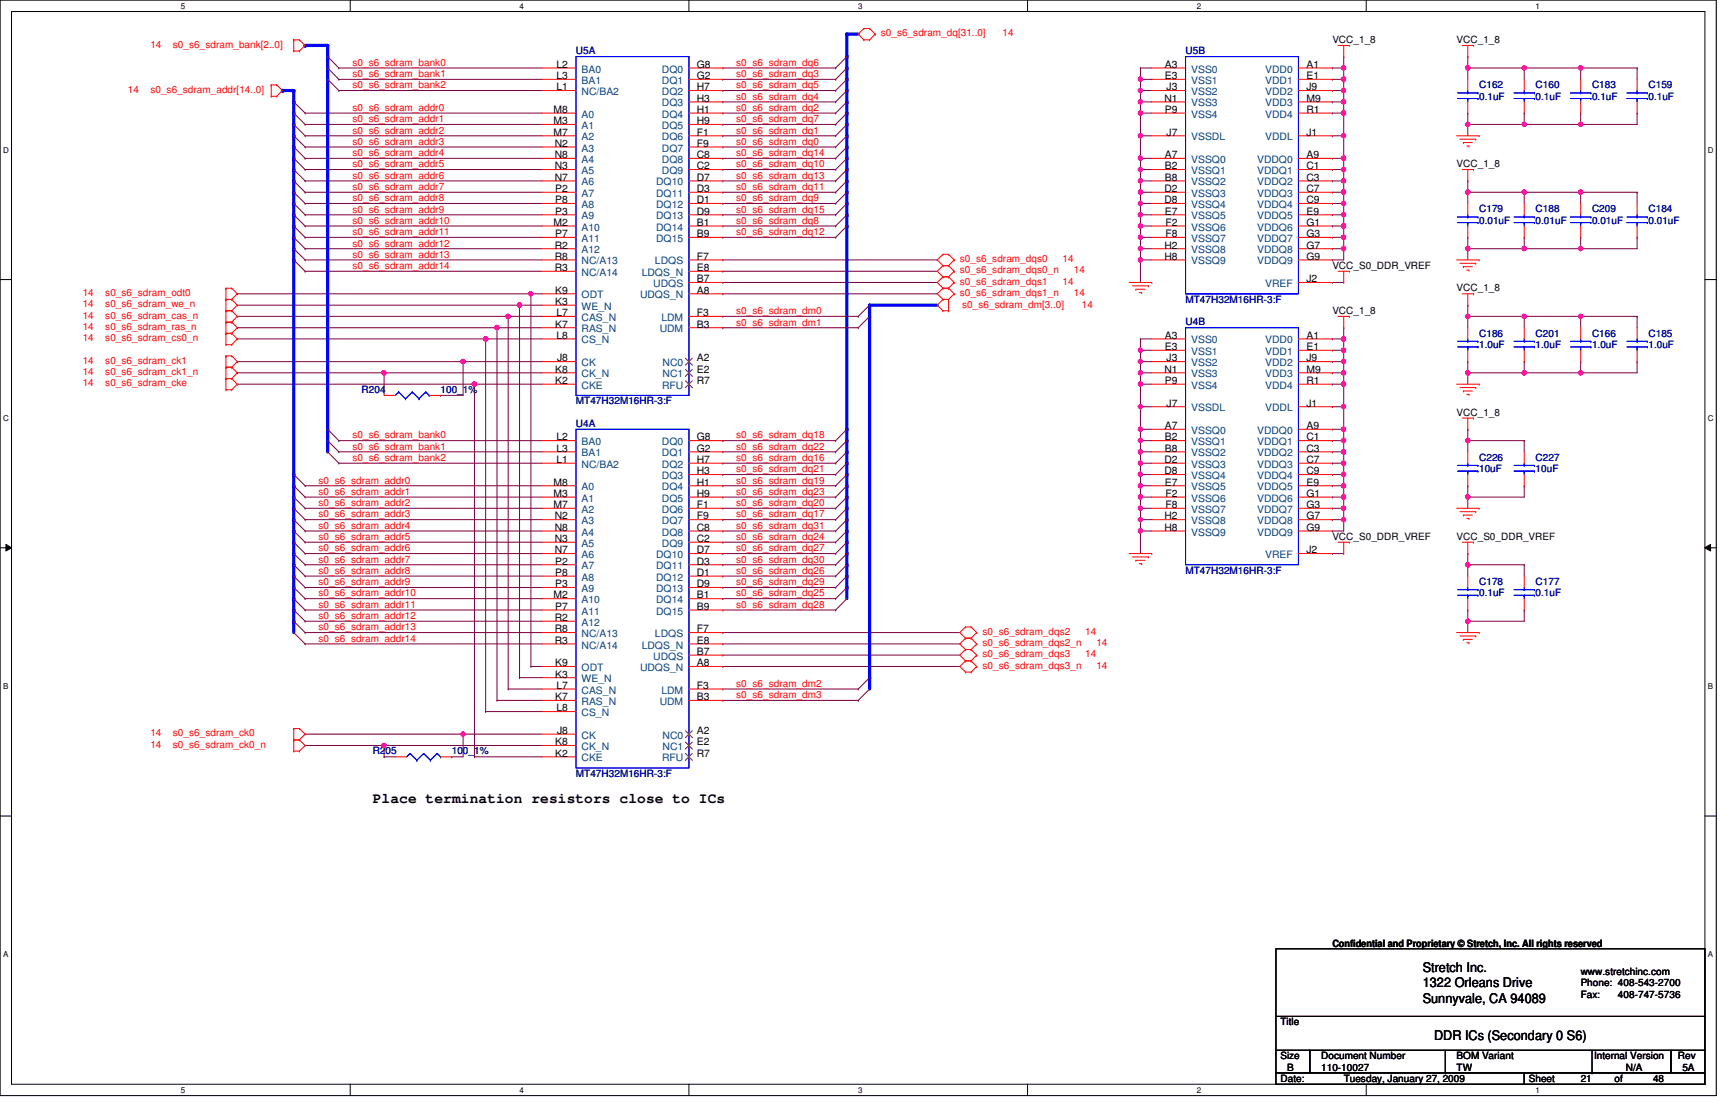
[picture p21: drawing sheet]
<svg xmlns="http://www.w3.org/2000/svg" width="432mm" height="279mm" viewBox="0 0 432 279" stroke-linecap="round" stroke-linejoin="round" font-family="sans-serif">
<defs><g id="words">
<text font-size="3.6" x="93.1" y="200.4">Place termination resistors close to ICs</text>
<g font-size="3.3">
<text x="355.3" y="242.7">Stretch Inc.</text>
<text x="355.3" y="246.5">1322 Orleans Drive</text>
<text x="355.3" y="250.4">Sunnyvale, CA 94089</text>
<text x="358.1" y="259.6">DDR ICs (Secondary 0 S6)</text>
</g>
<g font-size="2.5" fill="#f00">
<text x="37.5" y="11.9">14</text>
<text x="43.2" y="11.9">s0_s6_sdram_bank[2..0]</text>
<text x="220" y="9.1">s0_s6_sdram_dq[31..0]</text>
<text x="250.4" y="9.1">14</text>
<text x="88" y="16.4">s0_s6_sdram_bank0</text>
<text x="183.9" y="16.4">s0_s6_sdram_dq6</text>
<text x="31.9" y="23.2">14</text>
<text x="37.5" y="23.2">s0_s6_sdram_addr[14..0]</text>
<text x="88" y="19.3">s0_s6_sdram_bank1</text>
<text x="88" y="22.1">s0_s6_sdram_bank2</text>
<text x="183.9" y="22.1">s0_s6_sdram_dq5</text>
<text x="183.9" y="19.3">s0_s6_sdram_dq3</text>
<text x="88" y="27.7">s0_s6_sdram_addr0</text>
<text x="183.9" y="27.7">s0_s6_sdram_dq2</text>
<text x="183.9" y="24.9">s0_s6_sdram_dq4</text>
<text x="88" y="30.5">s0_s6_sdram_addr1</text>
<text x="88" y="33.4">s0_s6_sdram_addr2</text>
<text x="183.9" y="33.4">s0_s6_sdram_dq1</text>
<text x="183.9" y="30.5">s0_s6_sdram_dq7</text>
<text x="88" y="36.2">s0_s6_sdram_addr3</text>
<text x="88" y="39">s0_s6_sdram_addr4</text>
<text x="88" y="41.8">s0_s6_sdram_addr5</text>
<text x="183.9" y="41.8">s0_s6_sdram_dq10</text>
<text x="183.9" y="39">s0_s6_sdram_dq14</text>
<text x="183.9" y="36.2">s0_s6_sdram_dq0</text>
<text x="88" y="44.6">s0_s6_sdram_addr6</text>
<text x="88" y="47.5">s0_s6_sdram_addr7</text>
<text x="183.9" y="47.5">s0_s6_sdram_dq11</text>
<text x="183.9" y="44.6">s0_s6_sdram_dq13</text>
<text x="88" y="50.2">s0_s6_sdram_addr8</text>
<text x="88" y="53.1">s0_s6_sdram_addr9</text>
<text x="183.9" y="53.1">s0_s6_sdram_dq15</text>
<text x="183.9" y="50.2">s0_s6_sdram_dq9</text>
<text x="88" y="55.9">s0_s6_sdram_addr10</text>
<text x="88" y="58.7">s0_s6_sdram_addr11</text>
<text x="183.9" y="58.7">s0_s6_sdram_dq12</text>
<text x="183.9" y="55.9">s0_s6_sdram_dq8</text>
<text x="88" y="61.6">s0_s6_sdram_addr12</text>
<text x="88" y="64.3">s0_s6_sdram_addr13</text>
<text x="239.7" y="65.4">s0_s6_sdram_dqs0</text>
<text x="265.3" y="65.4">14</text>
<text x="88" y="67.2">s0_s6_sdram_addr14</text>
<text x="239.7" y="68.3">s0_s6_sdram_dqs0_n</text>
<text x="239.7" y="71.1">s0_s6_sdram_dqs1</text>
<text x="265.3" y="71.1">14</text>
<text x="268.2" y="68.3">14</text>
<text x="20.7" y="73.9">14</text>
<text x="20.7" y="76.8">14</text>
<text x="26.3" y="73.9">s0_s6_sdram_odt0</text>
<text x="26.3" y="76.8">s0_s6_sdram_we_n</text>
<text x="239.7" y="73.9">s0_s6_sdram_dqs1_n</text>
<text x="240.3" y="77">s0_s6_sdram_dm[3..0]</text>
<text x="268.2" y="73.9">14</text>
<text x="270.2" y="77">14</text>
<text x="20.7" y="79.5">14</text>
<text x="20.7" y="82.4">14</text>
<text x="26.3" y="79.5">s0_s6_sdram_cas_n</text>
<text x="26.3" y="82.4">s0_s6_sdram_ras_n</text>
<text x="183.9" y="81.3">s0_s6_sdram_dm1</text>
<text x="183.9" y="78.4">s0_s6_sdram_dm0</text>
<text x="20.7" y="85.2">14</text>
<text x="26.3" y="85.2">s0_s6_sdram_cs0_n</text>
<text x="20.7" y="90.8">14</text>
<text x="20.7" y="93.6">14</text>
<text x="26.3" y="90.8">s0_s6_sdram_ck1</text>
<text x="26.3" y="93.6">s0_s6_sdram_ck1_n</text>
<text x="20.7" y="96.5">14</text>
<text x="26.3" y="96.5">s0_s6_sdram_cke</text>
<text x="88" y="109.5">s0_s6_sdram_bank0</text>
<text x="88" y="112.3">s0_s6_sdram_bank1</text>
<text x="183.9" y="112.3">s0_s6_sdram_dq22</text>
<text x="183.9" y="109.5">s0_s6_sdram_dq18</text>
<text x="88" y="115.1">s0_s6_sdram_bank2</text>
<text x="183.9" y="117.9">s0_s6_sdram_dq21</text>
<text x="183.9" y="115.1">s0_s6_sdram_dq16</text>
<text x="79.5" y="120.7">s0_s6_sdram_addr0</text>
<text x="79.5" y="123.6">s0_s6_sdram_addr1</text>
<text x="183.9" y="123.6">s0_s6_sdram_dq23</text>
<text x="183.9" y="120.7">s0_s6_sdram_dq19</text>
<text x="79.5" y="126.4">s0_s6_sdram_addr2</text>
<text x="79.5" y="129.2">s0_s6_sdram_addr3</text>
<text x="183.9" y="129.2">s0_s6_sdram_dq17</text>
<text x="183.9" y="126.4">s0_s6_sdram_dq20</text>
<text x="79.5" y="132">s0_s6_sdram_addr4</text>
<text x="79.5" y="134.8">s0_s6_sdram_addr5</text>
<text x="79.5" y="137.7">s0_s6_sdram_addr6</text>
<text x="183.9" y="137.7">s0_s6_sdram_dq27</text>
<text x="183.9" y="134.8">s0_s6_sdram_dq24</text>
<text x="183.9" y="132">s0_s6_sdram_dq31</text>
<text x="79.5" y="143.3">s0_s6_sdram_addr8</text>
<text x="79.5" y="140.5">s0_s6_sdram_addr7</text>
<text x="183.9" y="143.3">s0_s6_sdram_dq26</text>
<text x="183.9" y="140.5">s0_s6_sdram_dq30</text>
<text x="79.5" y="146.1">s0_s6_sdram_addr9</text>
<text x="79.5" y="148.9">s0_s6_sdram_addr10</text>
<text x="183.9" y="148.9">s0_s6_sdram_dq25</text>
<text x="183.9" y="146.1">s0_s6_sdram_dq29</text>
<text x="79.5" y="151.8">s0_s6_sdram_addr11</text>
<text x="79.5" y="154.6">s0_s6_sdram_addr12</text>
<text x="183.9" y="151.8">s0_s6_sdram_dq28</text>
<text x="79.5" y="160.2">s0_s6_sdram_addr14</text>
<text x="79.5" y="157.4">s0_s6_sdram_addr13</text>
<text x="245.4" y="158.5">s0_s6_sdram_dqs2</text>
<text x="245.4" y="161.3">s0_s6_sdram_dqs2_n</text>
<text x="271" y="158.5">14</text>
<text x="273.8" y="161.3">14</text>
<text x="245.4" y="164.1">s0_s6_sdram_dqs3</text>
<text x="245.4" y="167">s0_s6_sdram_dqs3_n</text>
<text x="271" y="164.1">14</text>
<text x="273.8" y="167">14</text>
<text x="183.9" y="171.5">s0_s6_sdram_dm2</text>
<text x="183.9" y="174.3">s0_s6_sdram_dm3</text>
<text x="37.5" y="183.9">14</text>
<text x="43.2" y="183.9">s0_s6_sdram_ck0</text>
<text x="37.5" y="186.7">14</text>
<text x="43.2" y="186.7">s0_s6_sdram_ck0_n</text>
</g>
<g font-size="2.5">
<text x="332.7" y="10.8">VCC_1_8</text>
<text x="363.8" y="10.8">VCC_1_8</text>
<text x="139" y="16.9">L2</text>
<text x="174" y="16.9">G8</text>
<text x="290.9" y="16.9">A3</text>
<text x="326.3" y="16.9">A1</text>
<text x="139" y="19.8">L3</text>
<text x="139" y="22.6">L1</text>
<text x="174" y="19.8">G2</text>
<text x="174" y="22.6">H7</text>
<text x="290.9" y="19.8">E3</text>
<text x="291.3" y="22.6">J3</text>
<text x="326.3" y="19.8">E1</text>
<text x="326.3" y="22.6">J9</text>
<text x="138.3" y="28.2">M8</text>
<text x="174" y="25.4">H3</text>
<text x="174" y="28.2">H1</text>
<text x="290.8" y="25.4">N1</text>
<text x="290.9" y="28.2">P9</text>
<text x="326.3" y="25.4">M9</text>
<text x="326.3" y="28.2">R1</text>
<text x="138.3" y="31">M3</text>
<text x="138.3" y="33.9">M7</text>
<text x="174" y="31">H9</text>
<text x="174" y="33.9">F1</text>
<text x="291.3" y="33.9">J7</text>
<text x="326.3" y="33.9">J1</text>
<text x="138.6" y="36.7">N2</text>
<text x="138.6" y="39.5">N8</text>
<text x="174" y="36.7">F9</text>
<text x="174" y="39.5">C8</text>
<text x="290.9" y="39.5">A7</text>
<text x="326.3" y="39.5">A9</text>
<text x="363.8" y="41.8">VCC_1_8</text>
<text x="138.6" y="42.3">N3</text>
<text x="138.6" y="45.1">N7</text>
<text x="138.7" y="48">P2</text>
<text x="174" y="42.3">C2</text>
<text x="174" y="45.1">D7</text>
<text x="174" y="48">D3</text>
<text x="290.8" y="48">D2</text>
<text x="290.9" y="42.3">B2</text>
<text x="290.9" y="45.1">B8</text>
<text x="326.3" y="42.3">C1</text>
<text x="326.3" y="45.1">C3</text>
<text x="326.3" y="48">C7</text>
<text x="138.7" y="50.8">P8</text>
<text x="138.7" y="53.6">P3</text>
<text x="174" y="50.8">D1</text>
<text x="174" y="53.6">D9</text>
<text x="290.8" y="50.8">D8</text>
<text x="290.9" y="53.6">E7</text>
<text x="326.3" y="50.8">C9</text>
<text x="326.3" y="53.6">E9</text>
<text x="138.3" y="56.4">M2</text>
<text x="138.7" y="59.2">P7</text>
<text x="174" y="56.4">B1</text>
<text x="174" y="59.2">B9</text>
<text x="291.1" y="56.4">F2</text>
<text x="291.1" y="59.2">F8</text>
<text x="326.3" y="56.4">G1</text>
<text x="326.3" y="59.2">G3</text>
<text x="138.6" y="62.1">R2</text>
<text x="138.6" y="64.9">R8</text>
<text x="174" y="64.9">F7</text>
<text x="290.8" y="62.1">H2</text>
<text x="290.8" y="64.9">H8</text>
<text x="326.3" y="62.1">G7</text>
<text x="326.3" y="64.9">G9</text>
<text x="138.6" y="67.7">R3</text>
<text x="174" y="67.7">E8</text>
<text x="174" y="70.5">B7</text>
<text x="326.3" y="70.5">J2</text>
<text x="332.7" y="67.1">VCC_S0_DDR_VREF</text>
<text x="138.7" y="73.3">K9</text>
<text x="138.7" y="76.2">K3</text>
<text x="174" y="73.3">A8</text>
<text x="363.8" y="72.8">VCC_1_8</text>
<text x="138.7" y="81.8">K7</text>
<text x="139" y="79">L7</text>
<text x="174" y="79">F3</text>
<text x="174" y="81.8">B3</text>
<text x="332.7" y="78.4">VCC_1_8</text>
<text x="139" y="84.6">L8</text>
<text x="290.9" y="84.6">A3</text>
<text x="290.9" y="87.4">E3</text>
<text x="326.3" y="84.6">A1</text>
<text x="326.3" y="87.4">E1</text>
<text x="138.7" y="93">K8</text>
<text x="138.7" y="95.9">K2</text>
<text x="139.1" y="90.3">J8</text>
<text x="174" y="90.3">A2</text>
<text x="174" y="93">E2</text>
<text x="174" y="95.9">R7</text>
<text x="290.8" y="93">N1</text>
<text x="290.9" y="95.9">P9</text>
<text x="291.3" y="90.3">J3</text>
<text x="326.3" y="90.3">J9</text>
<text x="326.3" y="93">M9</text>
<text x="326.3" y="95.9">R1</text>
<text x="291.3" y="101.5">J7</text>
<text x="326.3" y="101.5">J1</text>
<text x="290.9" y="107.1">A7</text>
<text x="326.3" y="107.1">A9</text>
<text x="363.8" y="103.8">VCC_1_8</text>
<text x="139" y="112.8">L3</text>
<text x="139" y="110">L2</text>
<text x="174" y="110">G8</text>
<text x="174" y="112.8">G2</text>
<text x="290.9" y="110">B2</text>
<text x="290.9" y="112.8">B8</text>
<text x="326.3" y="110">C1</text>
<text x="326.3" y="112.8">C3</text>
<text x="139" y="115.6">L1</text>
<text x="174" y="115.6">H7</text>
<text x="174" y="118.4">H3</text>
<text x="290.8" y="115.6">D2</text>
<text x="290.8" y="118.4">D8</text>
<text x="326.3" y="115.6">C7</text>
<text x="326.3" y="118.4">C9</text>
<text x="138.3" y="121.2">M8</text>
<text x="138.3" y="124.1">M3</text>
<text x="174" y="121.2">H1</text>
<text x="174" y="124.1">H9</text>
<text x="290.9" y="121.2">E7</text>
<text x="291.1" y="124.1">F2</text>
<text x="326.3" y="121.2">E9</text>
<text x="326.3" y="124.1">G1</text>
<text x="138.3" y="126.9">M7</text>
<text x="138.6" y="129.7">N2</text>
<text x="174" y="126.9">F1</text>
<text x="174" y="129.7">F9</text>
<text x="290.8" y="129.7">H2</text>
<text x="291.1" y="126.9">F8</text>
<text x="326.3" y="126.9">G3</text>
<text x="326.3" y="129.7">G7</text>
<text x="138.6" y="132.5">N8</text>
<text x="138.6" y="135.3">N3</text>
<text x="174" y="132.5">C8</text>
<text x="174" y="135.3">C2</text>
<text x="290.8" y="132.5">H8</text>
<text x="326.3" y="132.5">G9</text>
<text x="332.7" y="134.8">VCC_S0_DDR_VREF</text>
<text x="363.8" y="134.8">VCC_S0_DDR_VREF</text>
<text x="138.6" y="138.2">N7</text>
<text x="138.7" y="141">P2</text>
<text x="138.7" y="143.8">P8</text>
<text x="174" y="138.2">D7</text>
<text x="174" y="141">D3</text>
<text x="174" y="143.8">D1</text>
<text x="326.3" y="138.2">J2</text>
<text x="138.3" y="149.4">M2</text>
<text x="138.7" y="146.6">P3</text>
<text x="174" y="146.6">D9</text>
<text x="174" y="149.4">B1</text>
<text x="138.6" y="155.1">R2</text>
<text x="138.7" y="152.3">P7</text>
<text x="174" y="152.3">B9</text>
<text x="138.6" y="157.9">R8</text>
<text x="138.6" y="160.7">R3</text>
<text x="174" y="157.9">F7</text>
<text x="174" y="160.7">E8</text>
<text x="138.7" y="166.4">K9</text>
<text x="174" y="163.5">B7</text>
<text x="174" y="166.4">A8</text>
<text x="138.7" y="169.2">K3</text>
<text x="139" y="172">L7</text>
<text x="174" y="172">F3</text>
<text x="138.7" y="174.8">K7</text>
<text x="139" y="177.6">L8</text>
<text x="174" y="174.8">B3</text>
<text x="139.1" y="183.3">J8</text>
<text x="174" y="183.3">A2</text>
<text x="138.7" y="186.1">K8</text>
<text x="138.7" y="188.9">K2</text>
<text x="174" y="186.1">E2</text>
<text x="174" y="188.9">R7</text>
<text x="332.7" y="236.4">Confidential and Proprietary © Stretch, Inc. All rights reserved</text>
<text x="394.8" y="243.4">www.stretchinc.com</text>
<text x="394.8" y="246.3">Phone: 408-543-2700</text>
<text x="394.8" y="249.2">Fax:</text>
<text x="404.1" y="249.2">408-747-5736</text>
<text x="319.8" y="256">Title</text>
<text x="319.8" y="264.5">Size</text>
<text x="321.5" y="267.3">B</text>
<text x="329.9" y="264.5">Document Number</text>
<text x="329.9" y="267.3">110-10027</text>
<text x="363.8" y="264.5">BOM Variant</text>
<text x="363.8" y="267.3">TW</text>
<text x="398.1" y="264.5">Internal Version</text>
<text x="406.1" y="267.3">N/A</text>
<text x="419" y="264.5">Rev</text>
<text x="420.2" y="267.3">5A</text>
<text x="319.8" y="270.1">Date:</text>
<text x="335.6" y="270.1">Tuesday, January 27, 2009</text>
<text x="381.8" y="270.1">Sheet</text>
<text x="394.8" y="270.1">21</text>
<text x="403.2" y="270.1">of</text>
<text x="412.8" y="270.1">48</text>
</g>
<g font-size="2.5" fill="#000080">
<text x="143.8" y="13.6">U5A</text>
<text x="296.1" y="13.6">U5B</text>
<text x="369.4" y="22.1">C162</text>
<text x="383.5" y="22.1">C160</text>
<text x="397.6" y="22.1">C183</text>
<text x="411.7" y="22.1">C159</text>
<text x="369.4" y="24.8">0.1uF</text>
<text x="383.5" y="24.8">0.1uF</text>
<text x="397.6" y="24.8">0.1uF</text>
<text x="411.7" y="24.8">0.1uF</text>
<text x="369.4" y="53">C179</text>
<text x="383.5" y="53">C188</text>
<text x="397.6" y="53">C209</text>
<text x="411.7" y="53">C184</text>
<text x="369.4" y="55.9">0.01uF</text>
<text x="383.5" y="55.9">0.01uF</text>
<text x="397.6" y="55.9">0.01uF</text>
<text x="411.7" y="55.9">0.01uF</text>
<text x="296.1" y="75.6">MT47H32M16HR-3:F</text>
<text x="296.1" y="81.2">U4B</text>
<text x="369.4" y="84.1">C186</text>
<text x="369.4" y="86.9">1.0uF</text>
<text x="383.5" y="84.1">C201</text>
<text x="383.5" y="86.9">1.0uF</text>
<text x="397.6" y="84.1">C166</text>
<text x="397.6" y="86.9">1.0uF</text>
<text x="411.7" y="84.1">C185</text>
<text x="411.7" y="86.9">1.0uF</text>
<text x="90.3" y="98.2">R204</text>
<text x="110" y="98.2">100_1%</text>
<text x="143.8" y="101">MT47H32M16HR-3:F</text>
<text x="143.8" y="106.6">U4A</text>
<text x="369.4" y="115.1">C226</text>
<text x="369.4" y="117.9">10uF</text>
<text x="383.5" y="115.1">C227</text>
<text x="383.5" y="117.9">10uF</text>
<text x="296.1" y="143.3">MT47H32M16HR-3:F</text>
<text x="369.4" y="146.1">C178</text>
<text x="369.4" y="148.9">0.1uF</text>
<text x="383.5" y="146.1">C177</text>
<text x="383.5" y="148.9">0.1uF</text>
<text x="93.1" y="188.4">R205</text>
<text x="112.8" y="188.4">100_1%</text>
<text x="143.8" y="194">MT47H32M16HR-3:F</text>
</g>
<g font-size="2.5" fill="#004080">
<text x="145.2" y="21">BA1</text>
<text x="145.2" y="23.7">NC/BA2</text>
<text x="145.2" y="18.1">BA0</text>
<text x="165.3" y="18.1">DQ0</text>
<text x="165.3" y="21">DQ1</text>
<text x="165.3" y="23.7">DQ2</text>
<text x="297.5" y="18.1">VSS0</text>
<text x="297.5" y="21">VSS1</text>
<text x="297.5" y="23.7">VSS2</text>
<text x="316" y="18.1">VDD0</text>
<text x="316" y="21">VDD1</text>
<text x="316" y="23.7">VDD2</text>
<text x="145.2" y="29.4">A0</text>
<text x="165.3" y="26.6">DQ3</text>
<text x="165.3" y="29.4">DQ4</text>
<text x="297.5" y="26.6">VSS3</text>
<text x="297.5" y="29.4">VSS4</text>
<text x="316" y="26.6">VDD3</text>
<text x="316" y="29.4">VDD4</text>
<text x="145.2" y="32.2">A1</text>
<text x="145.2" y="35.1">A2</text>
<text x="165.3" y="32.2">DQ5</text>
<text x="165.3" y="35.1">DQ6</text>
<text x="297.5" y="35.1">VSSDL</text>
<text x="316" y="35.1">VDDL</text>
<text x="145.2" y="37.8">A3</text>
<text x="145.2" y="40.7">A4</text>
<text x="165.3" y="37.8">DQ7</text>
<text x="165.3" y="40.7">DQ8</text>
<text x="297.5" y="40.7">VSSQ0</text>
<text x="313.9" y="40.7">VDDQ0</text>
<text x="145.2" y="43.5">A5</text>
<text x="145.2" y="46.3">A6</text>
<text x="163.9" y="46.3">DQ10</text>
<text x="165.3" y="43.5">DQ9</text>
<text x="297.5" y="43.5">VSSQ1</text>
<text x="297.5" y="46.3">VSSQ2</text>
<text x="313.9" y="43.5">VDDQ1</text>
<text x="313.9" y="46.3">VDDQ2</text>
<text x="145.2" y="49.1">A7</text>
<text x="145.2" y="51.9">A8</text>
<text x="163.9" y="49.1">DQ11</text>
<text x="163.9" y="51.9">DQ12</text>
<text x="297.5" y="49.1">VSSQ3</text>
<text x="297.5" y="51.9">VSSQ4</text>
<text x="313.9" y="49.1">VDDQ3</text>
<text x="313.9" y="51.9">VDDQ4</text>
<text x="145.2" y="54.8">A9</text>
<text x="145.2" y="57.6">A10</text>
<text x="163.9" y="54.8">DQ13</text>
<text x="163.9" y="57.6">DQ14</text>
<text x="297.5" y="54.8">VSSQ5</text>
<text x="297.5" y="57.6">VSSQ6</text>
<text x="313.9" y="54.8">VDDQ5</text>
<text x="313.9" y="57.6">VDDQ6</text>
<text x="145.2" y="60.4">A11</text>
<text x="145.2" y="63.2">A12</text>
<text x="163.9" y="60.4">DQ15</text>
<text x="297.5" y="60.4">VSSQ7</text>
<text x="297.5" y="63.2">VSSQ8</text>
<text x="313.9" y="60.4">VDDQ7</text>
<text x="313.9" y="63.2">VDDQ8</text>
<text x="145.2" y="66">NC/A13</text>
<text x="145.2" y="68.9">NC/A14</text>
<text x="160.3" y="68.9">LDQS_N</text>
<text x="163.2" y="71.7">UDQS</text>
<text x="163.6" y="66">LDQS</text>
<text x="297.5" y="66">VSSQ9</text>
<text x="313.9" y="66">VDDQ9</text>
<text x="316" y="71.7">VREF</text>
<text x="145.2" y="74.5">ODT</text>
<text x="145.2" y="77.3">WE_N</text>
<text x="159.9" y="74.5">UDQS_N</text>
<text x="145.2" y="80.1">CAS_N</text>
<text x="145.2" y="83">RAS_N</text>
<text x="164.8" y="83">UDM</text>
<text x="165.2" y="80.1">LDM</text>
<text x="145.2" y="85.8">CS_N</text>
<text x="297.5" y="85.8">VSS0</text>
<text x="297.5" y="88.6">VSS1</text>
<text x="316" y="85.8">VDD0</text>
<text x="316" y="88.6">VDD1</text>
<text x="145.2" y="91.4">CK</text>
<text x="145.2" y="94.2">CK_N</text>
<text x="165.5" y="91.4">NC0</text>
<text x="165.5" y="94.2">NC1</text>
<text x="297.5" y="91.4">VSS2</text>
<text x="297.5" y="94.2">VSS3</text>
<text x="316" y="91.4">VDD2</text>
<text x="316" y="94.2">VDD3</text>
<text x="145.2" y="97.1">CKE</text>
<text x="165.4" y="97.1">RFU</text>
<text x="297.5" y="97.1">VSS4</text>
<text x="316" y="97.1">VDD4</text>
<text x="297.5" y="102.7">VSSDL</text>
<text x="316" y="102.7">VDDL</text>
<text x="145.2" y="114">BA1</text>
<text x="145.2" y="111.2">BA0</text>
<text x="165.3" y="111.2">DQ0</text>
<text x="165.3" y="114">DQ1</text>
<text x="297.5" y="108.3">VSSQ0</text>
<text x="297.5" y="111.2">VSSQ1</text>
<text x="297.5" y="114">VSSQ2</text>
<text x="313.9" y="108.3">VDDQ0</text>
<text x="313.9" y="111.2">VDDQ1</text>
<text x="313.9" y="114">VDDQ2</text>
<text x="145.2" y="116.8">NC/BA2</text>
<text x="165.3" y="116.8">DQ2</text>
<text x="165.3" y="119.6">DQ3</text>
<text x="297.5" y="116.8">VSSQ3</text>
<text x="297.5" y="119.6">VSSQ4</text>
<text x="313.9" y="116.8">VDDQ3</text>
<text x="313.9" y="119.6">VDDQ4</text>
<text x="145.2" y="122.4">A0</text>
<text x="145.2" y="125.3">A1</text>
<text x="165.3" y="122.4">DQ4</text>
<text x="165.3" y="125.3">DQ5</text>
<text x="297.5" y="122.4">VSSQ5</text>
<text x="297.5" y="125.3">VSSQ6</text>
<text x="313.9" y="122.4">VDDQ5</text>
<text x="313.9" y="125.3">VDDQ6</text>
<text x="145.2" y="128.1">A2</text>
<text x="145.2" y="130.9">A3</text>
<text x="165.3" y="128.1">DQ6</text>
<text x="165.3" y="130.9">DQ7</text>
<text x="297.5" y="128.1">VSSQ7</text>
<text x="297.5" y="130.9">VSSQ8</text>
<text x="313.9" y="128.1">VDDQ7</text>
<text x="313.9" y="130.9">VDDQ8</text>
<text x="145.2" y="133.7">A4</text>
<text x="145.2" y="136.5">A5</text>
<text x="165.3" y="133.7">DQ8</text>
<text x="165.3" y="136.5">DQ9</text>
<text x="297.5" y="133.7">VSSQ9</text>
<text x="313.9" y="133.7">VDDQ9</text>
<text x="145.2" y="139.4">A6</text>
<text x="145.2" y="142.2">A7</text>
<text x="163.9" y="139.4">DQ10</text>
<text x="163.9" y="142.2">DQ11</text>
<text x="316" y="139.4">VREF</text>
<text x="145.2" y="145">A8</text>
<text x="145.2" y="147.8">A9</text>
<text x="163.9" y="145">DQ12</text>
<text x="163.9" y="147.8">DQ13</text>
<text x="145.2" y="150.6">A10</text>
<text x="145.2" y="153.5">A11</text>
<text x="163.9" y="150.6">DQ14</text>
<text x="163.9" y="153.5">DQ15</text>
<text x="145.2" y="156.3">A12</text>
<text x="145.2" y="159.1">NC/A13</text>
<text x="145.2" y="161.9">NC/A14</text>
<text x="160.3" y="161.9">LDQS_N</text>
<text x="163.6" y="159.1">LDQS</text>
<text x="145.2" y="167.6">ODT</text>
<text x="159.9" y="167.6">UDQS_N</text>
<text x="163.2" y="164.7">UDQS</text>
<text x="145.2" y="170.3">WE_N</text>
<text x="145.2" y="173.2">CAS_N</text>
<text x="165.2" y="173.2">LDM</text>
<text x="145.2" y="176">RAS_N</text>
<text x="145.2" y="178.8">CS_N</text>
<text x="164.8" y="176">UDM</text>
<text x="145.2" y="184.4">CK</text>
<text x="165.5" y="184.4">NC0</text>
<text x="145.2" y="187.3">CK_N</text>
<text x="145.2" y="190.1">CKE</text>
<text x="165.4" y="190.1">RFU</text>
<text x="165.5" y="187.3">NC1</text>
</g>
<g font-size="2">
<text x="45.2" y="2.2">5</text>
<text x="129.8" y="2.2">4</text>
<text x="214.3" y="2.2">3</text>
<text x="298.9" y="2.2">2</text>
<text x="383.5" y="2.2">1</text>
<text x=".8" y="38.1">D</text>
<text x="426.5" y="38.1">D</text>
<text x=".8" y="105.1">C</text>
<text x="426.5" y="105.1">C</text>
<text x=".8" y="172">B</text>
<text x="426.5" y="172">B</text>
<text x=".8" y="239">A</text>
<text x="426.5" y="239">A</text>
<text x="45.2" y="272.9">5</text>
<text x="129.8" y="272.9">4</text>
<text x="214.3" y="272.9">3</text>
<text x="298.9" y="272.9">2</text>
<text x="383.5" y="272.9">1</text>
</g>
</g></defs>
<path d="M0 0h428.6v273.6h-428.6zM2.9 2.9h422.9v267.8h-422.9z" fill="none" stroke="#000" stroke-width=".25"/>
<g fill="#fff">
<path d="M45.2 .4h1.1v2.2h-1.1z"/>
<path d="M45.2 271.1h1.1v2.2h-1.1z"/>
</g>
<path d="M87.5 0v2.9M87.5 270.7v2.9" fill="none" stroke="#000" stroke-width=".25"/>
<g fill="#fff">
<path d="M129.8 .4h1.1v2.2h-1.1z"/>
<path d="M129.8 271.1h1.1v2.2h-1.1z"/>
</g>
<path d="M172 0v2.9M172 270.7v2.9" fill="none" stroke="#000" stroke-width=".25"/>
<g fill="#fff">
<path d="M214.3 .4h1.1v2.2h-1.1z"/>
<path d="M214.3 271.1h1.1v2.2h-1.1z"/>
</g>
<path d="M256.6 0v2.9M256.6 270.7v2.9" fill="none" stroke="#000" stroke-width=".25"/>
<g fill="#fff">
<path d="M298.9 .4h1.1v2.2h-1.1z"/>
<path d="M298.9 271.1h1.1v2.2h-1.1z"/>
</g>
<path d="M341.2 0v2.9M341.2 270.7v2.9" fill="none" stroke="#000" stroke-width=".25"/>
<g fill="#fff">
<path d="M383.5 .4h1.1v2.2h-1.1z"/>
<path d="M383.5 271.1h1.1v2.2h-1.1z"/>
<path d="M.8 36.3h1.4v2.3h-1.4z"/>
<path d="M426.5 36.3h1.4v2.3h-1.4z"/>
<path d="M.8 103.3h1.4v2.2h-1.4z"/>
<path d="M426.5 103.3h1.4v2.2h-1.4z"/>
</g>
<path d="M0 69.8h2.9M425.8 69.8h2.8" fill="none" stroke="#000" stroke-width=".25"/>
<g fill="#fff">
<path d="M.8 170.2h1.3v2.3h-1.3z"/>
<path d="M426.5 170.2h1.3v2.3h-1.3z"/>
</g>
<path d="M0 136.8h2.9M1.5 135.9l1.4 .9-1.4 .8zM425.8 136.8l1.4-.9v1.7zM425.8 136.8h2.8" fill="none" stroke="#000" stroke-width=".25"/>
<path d="M1.5 135.9l1.4 .9-1.4 .8zM425.8 136.8l1.4-.9v1.7z" fill="#000"/>
<g fill="#fff">
<path d="M.8 237.2h1.3v2.2h-1.3z"/>
<path d="M426.5 237.2h1.3v2.2h-1.3z"/>
</g>
<path d="M0 203.8h2.9M425.8 203.8h2.8" fill="none" stroke="#000" stroke-width=".25"/>
<path d="M284.8 33.9h.1M284.8 28.2h.1M284.8 33.9h2.9M284.8 28.2v5.7M132.6 166.4h.1M132.6 166.4h2.8" fill="none" stroke="#800040" stroke-width=".25"/>
<circle cx="284.8" cy="28.2" r=".55" fill="#f0f"/>
<circle cx="284.8" cy="28.2" r=".55" fill="none" stroke="#f0f" stroke-width=".25"/>
<path d="M284.8 39.5h.1M284.8 33.9h.1M284.8 39.5h2.9M284.8 33.9v5.6" fill="none" stroke="#800040" stroke-width=".25"/>
<circle cx="284.8" cy="33.9" r=".55" fill="#f0f"/>
<circle cx="284.8" cy="33.9" r=".55" fill="none" stroke="#f0f" stroke-width=".25"/>
<path d="M284.8 39.5h.1M284.8 39.5v2.8M284.8 42.3h.1M284.8 42.3h2.9" fill="none" stroke="#800040" stroke-width=".25"/>
<circle cx="284.8" cy="39.5" r=".55" fill="#f0f"/>
<circle cx="284.8" cy="39.5" r=".55" fill="none" stroke="#f0f" stroke-width=".25"/>
<path d="M284.8 45.2h.1M284.8 42.3h.1M284.8 45.2h2.9M284.8 42.3v2.9" fill="none" stroke="#800040" stroke-width=".25"/>
<circle cx="284.8" cy="42.3" r=".55" fill="#f0f"/>
<circle cx="284.8" cy="42.3" r=".55" fill="none" stroke="#f0f" stroke-width=".25"/>
<path d="M284.8 48h.1M284.8 45.2h.1M284.8 48h2.9M284.8 45.2v2.8" fill="none" stroke="#800040" stroke-width=".25"/>
<circle cx="284.8" cy="45.1" r=".54" fill="#f0f"/>
<circle cx="284.8" cy="45.1" r=".54" fill="none" stroke="#f0f" stroke-width=".25"/>
<path d="M284.8 50.8h.1M284.8 48h.1M284.8 50.8h2.9M284.8 48v2.8" fill="none" stroke="#800040" stroke-width=".25"/>
<circle cx="284.8" cy="48" r=".55" fill="#f0f"/>
<circle cx="284.8" cy="48" r=".55" fill="none" stroke="#f0f" stroke-width=".25"/>
<path d="M284.8 53.6h.1M284.8 50.8h.1M284.8 53.6h2.9M284.8 50.8v2.8" fill="none" stroke="#800040" stroke-width=".25"/>
<circle cx="284.8" cy="50.8" r=".55" fill="#f0f"/>
<circle cx="284.8" cy="50.8" r=".55" fill="none" stroke="#f0f" stroke-width=".25"/>
<path d="M284.8 56.4h.1M284.8 53.6h.1M284.8 56.4h2.9M284.8 53.6v2.8" fill="none" stroke="#800040" stroke-width=".25"/>
<circle cx="284.8" cy="53.6" r=".55" fill="#f0f"/>
<circle cx="284.8" cy="53.6" r=".55" fill="none" stroke="#f0f" stroke-width=".25"/>
<path d="M284.8 59.3h.1M284.8 56.4h.1M284.8 59.3h2.9M284.8 56.4v2.9" fill="none" stroke="#800040" stroke-width=".25"/>
<circle cx="284.8" cy="56.4" r=".55" fill="#f0f"/>
<circle cx="284.8" cy="56.4" r=".55" fill="none" stroke="#f0f" stroke-width=".25"/>
<path d="M284.8 59.3h.1M284.8 59.3v2.8M284.8 62.1h.1M284.8 62.1h2.9" fill="none" stroke="#800040" stroke-width=".25"/>
<circle cx="284.8" cy="59.2" r=".54" fill="#f0f"/>
<circle cx="284.8" cy="59.2" r=".54" fill="none" stroke="#f0f" stroke-width=".25"/>
<path d="M284.8 64.9h.1M284.8 62.1h.1M284.8 64.9h2.9M284.8 62.1v2.8" fill="none" stroke="#800040" stroke-width=".25"/>
<circle cx="284.8" cy="62.1" r=".55" fill="#f0f"/>
<circle cx="284.8" cy="62.1" r=".55" fill="none" stroke="#f0f" stroke-width=".25"/>
<path d="M332.7 17h.1M332.7 17h2.9M335.6 14.1h.1M335.6 17h.1M335.6 14.1v5.7" fill="none" stroke="#800040" stroke-width=".25"/>
<circle cx="335.5" cy="16.9" r=".55" fill="#f0f"/>
<circle cx="335.5" cy="16.9" r=".55" fill="none" stroke="#f0f" stroke-width=".25"/>
<path d="M332.7 19.8h.1M332.7 19.8h2.9M335.6 19.8h.1M335.6 19.8v2.8" fill="none" stroke="#800040" stroke-width=".25"/>
<circle cx="335.5" cy="19.8" r=".56" fill="#f0f"/>
<circle cx="335.5" cy="19.8" r=".56" fill="none" stroke="#f0f" stroke-width=".25"/>
<path d="M332.7 22.6h.1M332.7 22.6h2.9M335.6 22.6h.1M335.6 22.6v2.8" fill="none" stroke="#800040" stroke-width=".25"/>
<circle cx="335.5" cy="22.6" r=".56" fill="#f0f"/>
<circle cx="335.5" cy="22.6" r=".56" fill="none" stroke="#f0f" stroke-width=".25"/>
<path d="M332.7 25.4h.1M332.7 25.4h2.9M335.6 25.4h.1M335.6 25.4v2.8" fill="none" stroke="#800040" stroke-width=".25"/>
<circle cx="335.5" cy="25.4" r=".56" fill="#f0f"/>
<circle cx="335.5" cy="25.4" r=".56" fill="none" stroke="#f0f" stroke-width=".25"/>
<path d="M332.7 28.2h.1M332.7 28.2h2.9M335.6 28.2h.1M335.6 28.2v5.7" fill="none" stroke="#800040" stroke-width=".25"/>
<circle cx="335.5" cy="28.2" r=".56" fill="#f0f"/>
<circle cx="335.5" cy="28.2" r=".56" fill="none" stroke="#f0f" stroke-width=".25"/>
<path d="M332.7 33.9h.1M332.7 33.9h2.9M335.6 33.9h.1M335.6 33.9v5.6" fill="none" stroke="#800040" stroke-width=".25"/>
<circle cx="335.5" cy="33.9" r=".56" fill="#f0f"/>
<circle cx="335.5" cy="33.9" r=".56" fill="none" stroke="#f0f" stroke-width=".25"/>
<path d="M332.7 39.5h.1M332.7 39.5h2.9M335.6 39.5h.1M335.6 39.5v2.8" fill="none" stroke="#800040" stroke-width=".25"/>
<circle cx="335.5" cy="39.5" r=".56" fill="#f0f"/>
<circle cx="335.5" cy="39.5" r=".56" fill="none" stroke="#f0f" stroke-width=".25"/>
<path d="M332.7 42.3h.1M332.7 42.3h2.9M335.6 42.3h.1M335.6 42.3v2.9" fill="none" stroke="#800040" stroke-width=".25"/>
<circle cx="335.5" cy="42.3" r=".56" fill="#f0f"/>
<circle cx="335.5" cy="42.3" r=".56" fill="none" stroke="#f0f" stroke-width=".25"/>
<path d="M332.7 45.2h.1M332.7 45.2h2.9M335.6 45.2h.1M335.6 45.2v2.8" fill="none" stroke="#800040" stroke-width=".25"/>
<circle cx="335.5" cy="45.1" r=".55" fill="#f0f"/>
<circle cx="335.5" cy="45.1" r=".55" fill="none" stroke="#f0f" stroke-width=".25"/>
<path d="M332.7 48h.1M332.7 48h2.9M335.6 48h.1M335.6 48v2.8" fill="none" stroke="#800040" stroke-width=".25"/>
<circle cx="335.5" cy="48" r=".56" fill="#f0f"/>
<circle cx="335.5" cy="48" r=".56" fill="none" stroke="#f0f" stroke-width=".25"/>
<path d="M332.7 50.8h.1M332.7 50.8h2.9M335.6 50.8h.1M335.6 50.8v2.8" fill="none" stroke="#800040" stroke-width=".25"/>
<circle cx="335.5" cy="50.8" r=".56" fill="#f0f"/>
<circle cx="335.5" cy="50.8" r=".56" fill="none" stroke="#f0f" stroke-width=".25"/>
<path d="M332.7 53.6h.1M332.7 53.6h2.9M335.6 53.6h.1M335.6 53.6v2.8" fill="none" stroke="#800040" stroke-width=".25"/>
<circle cx="335.5" cy="53.6" r=".56" fill="#f0f"/>
<circle cx="335.5" cy="53.6" r=".56" fill="none" stroke="#f0f" stroke-width=".25"/>
<path d="M332.7 56.4h.1M332.7 56.4h2.9M335.6 56.4h.1M335.6 56.4v2.9" fill="none" stroke="#800040" stroke-width=".25"/>
<circle cx="335.5" cy="56.4" r=".56" fill="#f0f"/>
<circle cx="335.5" cy="56.4" r=".56" fill="none" stroke="#f0f" stroke-width=".25"/>
<path d="M332.7 59.3h.1M332.7 59.3h2.9M335.6 59.3h.1M335.6 59.3v2.8" fill="none" stroke="#800040" stroke-width=".25"/>
<circle cx="335.5" cy="59.2" r=".55" fill="#f0f"/>
<circle cx="335.5" cy="59.2" r=".55" fill="none" stroke="#f0f" stroke-width=".25"/>
<path d="M332.7 62.1h.1M332.7 64.9h.1M332.7 70.5h.1M332.7 62.1h2.9M332.7 64.9h2.9M332.7 70.5h2.9M284.8 95.9h.1M284.8 95.9v5.7M284.8 101.6h.1M284.8 101.6h2.9M332.7 138.2h.1M332.7 138.2h2.9" fill="none" stroke="#800040" stroke-width=".25"/>
<circle cx="284.8" cy="95.9" r=".55" fill="#f0f"/>
<circle cx="284.8" cy="95.9" r=".55" fill="none" stroke="#f0f" stroke-width=".25"/>
<path d="M284.8 107.2h.1M284.8 101.6h.1M284.8 107.2h2.9M284.8 101.6v5.6" fill="none" stroke="#800040" stroke-width=".25"/>
<circle cx="284.8" cy="101.5" r=".54" fill="#f0f"/>
<circle cx="284.8" cy="101.5" r=".54" fill="none" stroke="#f0f" stroke-width=".25"/>
<path d="M284.8 110h.1M284.8 107.2h.1M284.8 110h2.9M284.8 107.2v2.8" fill="none" stroke="#800040" stroke-width=".25"/>
<circle cx="284.8" cy="107.2" r=".55" fill="#f0f"/>
<circle cx="284.8" cy="107.2" r=".55" fill="none" stroke="#f0f" stroke-width=".25"/>
<path d="M284.8 112.8h.1M284.8 110h.1M284.8 112.8h2.9M284.8 110v2.8" fill="none" stroke="#800040" stroke-width=".25"/>
<circle cx="284.8" cy="110" r=".55" fill="#f0f"/>
<circle cx="284.8" cy="110" r=".55" fill="none" stroke="#f0f" stroke-width=".25"/>
<path d="M284.8 115.7h.1M284.8 112.8h.1M284.8 115.7h2.9M284.8 112.8v2.9" fill="none" stroke="#800040" stroke-width=".25"/>
<circle cx="284.8" cy="112.8" r=".55" fill="#f0f"/>
<circle cx="284.8" cy="112.8" r=".55" fill="none" stroke="#f0f" stroke-width=".25"/>
<path d="M284.8 118.5h.1M284.8 115.7h.1M284.8 118.5h2.9M284.8 115.7v2.8" fill="none" stroke="#800040" stroke-width=".25"/>
<circle cx="284.8" cy="115.6" r=".54" fill="#f0f"/>
<circle cx="284.8" cy="115.6" r=".54" fill="none" stroke="#f0f" stroke-width=".25"/>
<path d="M284.8 118.5h.1M284.8 118.5v2.8M284.8 121.3h.1M284.8 121.3h2.9" fill="none" stroke="#800040" stroke-width=".25"/>
<circle cx="284.8" cy="118.4" r=".55" fill="#f0f"/>
<circle cx="284.8" cy="118.4" r=".55" fill="none" stroke="#f0f" stroke-width=".25"/>
<path d="M284.8 124.1h.1M284.8 121.3h.1M284.8 124.1h2.9M284.8 121.3v2.8" fill="none" stroke="#800040" stroke-width=".25"/>
<circle cx="284.8" cy="121.3" r=".55" fill="#f0f"/>
<circle cx="284.8" cy="121.3" r=".55" fill="none" stroke="#f0f" stroke-width=".25"/>
<path d="M284.8 126.9h.1M284.8 124.1h.1M284.8 126.9h2.9M284.8 124.1v2.8" fill="none" stroke="#800040" stroke-width=".25"/>
<circle cx="284.8" cy="124.1" r=".55" fill="#f0f"/>
<circle cx="284.8" cy="124.1" r=".55" fill="none" stroke="#f0f" stroke-width=".25"/>
<path d="M284.8 129.8h.1M284.8 126.9h.1M284.8 129.8h2.9M284.8 126.9v2.9" fill="none" stroke="#800040" stroke-width=".25"/>
<circle cx="284.8" cy="126.9" r=".55" fill="#f0f"/>
<circle cx="284.8" cy="126.9" r=".55" fill="none" stroke="#f0f" stroke-width=".25"/>
<path d="M284.8 132.6h.1M284.8 129.8h.1M284.8 132.6h2.9M284.8 129.8v2.8" fill="none" stroke="#800040" stroke-width=".25"/>
<circle cx="284.8" cy="129.7" r=".54" fill="#f0f"/>
<circle cx="284.8" cy="129.7" r=".54" fill="none" stroke="#f0f" stroke-width=".25"/>
<path d="M332.7 84.6h.1M332.7 84.6h2.9M335.6 81.8h.1M335.6 84.6h.1M335.6 81.8v5.7" fill="none" stroke="#800040" stroke-width=".25"/>
<circle cx="335.5" cy="84.6" r=".56" fill="#f0f"/>
<circle cx="335.5" cy="84.6" r=".56" fill="none" stroke="#f0f" stroke-width=".25"/>
<path d="M332.7 87.5h.1M332.7 87.5h2.9M335.6 87.5h.1M335.6 87.5v2.8" fill="none" stroke="#800040" stroke-width=".25"/>
<circle cx="335.5" cy="87.4" r=".55" fill="#f0f"/>
<circle cx="335.5" cy="87.4" r=".55" fill="none" stroke="#f0f" stroke-width=".25"/>
<path d="M332.7 90.3h.1M332.7 90.3h2.9M335.6 90.3h.1M335.6 90.3v2.8" fill="none" stroke="#800040" stroke-width=".25"/>
<circle cx="335.5" cy="90.2" r=".56" fill="#f0f"/>
<circle cx="335.5" cy="90.2" r=".56" fill="none" stroke="#f0f" stroke-width=".25"/>
<path d="M332.7 93.1h.1M332.7 93.1h2.9M335.6 93.1h.1M335.6 93.1v2.8" fill="none" stroke="#800040" stroke-width=".25"/>
<circle cx="335.5" cy="93.1" r=".56" fill="#f0f"/>
<circle cx="335.5" cy="93.1" r=".56" fill="none" stroke="#f0f" stroke-width=".25"/>
<path d="M332.7 95.9h.1M332.7 95.9h2.9M335.6 95.9h.1M335.6 95.9v5.7" fill="none" stroke="#800040" stroke-width=".25"/>
<circle cx="335.5" cy="95.9" r=".56" fill="#f0f"/>
<circle cx="335.5" cy="95.9" r=".56" fill="none" stroke="#f0f" stroke-width=".25"/>
<path d="M332.7 101.6h.1M332.7 101.6h2.9M335.6 101.6h.1M335.6 101.6v5.6" fill="none" stroke="#800040" stroke-width=".25"/>
<circle cx="335.5" cy="101.5" r=".55" fill="#f0f"/>
<circle cx="335.5" cy="101.5" r=".55" fill="none" stroke="#f0f" stroke-width=".25"/>
<path d="M332.7 107.2h.1M332.7 107.2h2.9M335.6 107.2h.1M335.6 107.2v2.8" fill="none" stroke="#800040" stroke-width=".25"/>
<circle cx="335.5" cy="107.2" r=".56" fill="#f0f"/>
<circle cx="335.5" cy="107.2" r=".56" fill="none" stroke="#f0f" stroke-width=".25"/>
<path d="M332.7 110h.1M332.7 110h2.9M335.6 110h.1M335.6 110v2.8" fill="none" stroke="#800040" stroke-width=".25"/>
<circle cx="335.5" cy="110" r=".56" fill="#f0f"/>
<circle cx="335.5" cy="110" r=".56" fill="none" stroke="#f0f" stroke-width=".25"/>
<path d="M332.7 112.8h.1M332.7 112.8h2.9M335.6 112.8h.1M335.6 112.8v2.9" fill="none" stroke="#800040" stroke-width=".25"/>
<circle cx="335.5" cy="112.8" r=".56" fill="#f0f"/>
<circle cx="335.5" cy="112.8" r=".56" fill="none" stroke="#f0f" stroke-width=".25"/>
<path d="M332.7 115.7h.1M332.7 115.7h2.9M335.6 115.7h.1M335.6 115.7v2.8" fill="none" stroke="#800040" stroke-width=".25"/>
<circle cx="335.5" cy="115.6" r=".55" fill="#f0f"/>
<circle cx="335.5" cy="115.6" r=".55" fill="none" stroke="#f0f" stroke-width=".25"/>
<path d="M332.7 118.5h.1M332.7 118.5h2.9M335.6 118.5h.1M335.6 118.5v2.8" fill="none" stroke="#800040" stroke-width=".25"/>
<circle cx="335.5" cy="118.4" r=".56" fill="#f0f"/>
<circle cx="335.5" cy="118.4" r=".56" fill="none" stroke="#f0f" stroke-width=".25"/>
<path d="M332.7 121.3h.1M332.7 121.3h2.9M335.6 121.3h.1M335.6 121.3v2.8" fill="none" stroke="#800040" stroke-width=".25"/>
<circle cx="335.5" cy="121.3" r=".56" fill="#f0f"/>
<circle cx="335.5" cy="121.3" r=".56" fill="none" stroke="#f0f" stroke-width=".25"/>
<path d="M332.7 124.1h.1M332.7 124.1h2.9M335.6 124.1h.1M335.6 124.1v2.8" fill="none" stroke="#800040" stroke-width=".25"/>
<circle cx="335.5" cy="124.1" r=".56" fill="#f0f"/>
<circle cx="335.5" cy="124.1" r=".56" fill="none" stroke="#f0f" stroke-width=".25"/>
<path d="M332.7 126.9h.1M332.7 126.9h2.9M335.6 126.9h.1M335.6 126.9v2.9" fill="none" stroke="#800040" stroke-width=".25"/>
<circle cx="335.5" cy="126.9" r=".56" fill="#f0f"/>
<circle cx="335.5" cy="126.9" r=".56" fill="none" stroke="#f0f" stroke-width=".25"/>
<path d="M332.7 129.8h.1M332.7 132.6h.1M332.7 129.8h2.9M335.6 129.8h.1M335.6 129.8v2.8h-2.9" fill="none" stroke="#800040" stroke-width=".25"/>
<circle cx="335.5" cy="129.7" r=".55" fill="#f0f"/>
<circle cx="335.5" cy="129.7" r=".55" fill="none" stroke="#f0f" stroke-width=".25"/>
<path d="M335.6 62.1h.1M335.6 62.1v2.8" fill="none" stroke="#800040" stroke-width=".25"/>
<circle cx="335.5" cy="62.1" r=".56" fill="#f0f"/>
<circle cx="335.5" cy="62.1" r=".56" fill="none" stroke="#f0f" stroke-width=".25"/>
<path d="M284.8 132.6h.1M284.8 132.6v5.6" fill="none" stroke="#800040" stroke-width=".25"/>
<circle cx="284.8" cy="132.5" r=".55" fill="#f0f"/>
<circle cx="284.8" cy="132.5" r=".55" fill="none" stroke="#f0f" stroke-width=".25"/>
<path d="M284.8 84.6h.1M284.8 87.5h.1M284.8 90.3h.1M284.8 84.6h2.9M284.8 87.5h2.9M284.8 84.6v5.7M284.8 90.3h2.9" fill="none" stroke="#800040" stroke-width=".25"/>
<circle cx="284.8" cy="87.4" r=".54" fill="#f0f"/>
<circle cx="284.8" cy="87.4" r=".54" fill="none" stroke="#f0f" stroke-width=".25"/>
<path d="M284.8 93.1h.1M284.8 90.3h.1M284.8 93.1h2.9M284.8 90.3v2.8" fill="none" stroke="#800040" stroke-width=".25"/>
<circle cx="284.8" cy="90.2" r=".55" fill="#f0f"/>
<circle cx="284.8" cy="90.2" r=".55" fill="none" stroke="#f0f" stroke-width=".25"/>
<path d="M284.8 95.9h.1M284.8 93.1h.1M284.8 95.9h2.9M284.8 93.1v2.8" fill="none" stroke="#800040" stroke-width=".25"/>
<circle cx="284.8" cy="93.1" r=".55" fill="#f0f"/>
<circle cx="284.8" cy="93.1" r=".55" fill="none" stroke="#f0f" stroke-width=".25"/>
<path d="M284.8 64.9h.1M284.8 64.9v5.6" fill="none" stroke="#800040" stroke-width=".25"/>
<circle cx="284.8" cy="64.9" r=".55" fill="#f0f"/>
<circle cx="284.8" cy="64.9" r=".55" fill="none" stroke="#f0f" stroke-width=".25"/>
<path d="M284.8 17h.1M284.8 19.8h.1M284.8 17h2.9M284.8 19.8h2.9M284.8 17v5.6M284.8 22.6h.1M284.8 22.6h2.9" fill="none" stroke="#800040" stroke-width=".25"/>
<circle cx="284.8" cy="19.8" r=".55" fill="#f0f"/>
<circle cx="284.8" cy="19.8" r=".55" fill="none" stroke="#f0f" stroke-width=".25"/>
<path d="M284.8 25.4h.1M284.8 22.6h.1M284.8 25.4h2.9M284.8 22.6v2.8" fill="none" stroke="#800040" stroke-width=".25"/>
<circle cx="284.8" cy="22.6" r=".55" fill="#f0f"/>
<circle cx="284.8" cy="22.6" r=".55" fill="none" stroke="#f0f" stroke-width=".25"/>
<path d="M284.8 28.2h.1M284.8 25.4h.1M284.8 28.2h2.9M284.8 25.4v2.8" fill="none" stroke="#800040" stroke-width=".25"/>
<circle cx="284.8" cy="25.4" r=".55" fill="#f0f"/>
<circle cx="284.8" cy="25.4" r=".55" fill="none" stroke="#f0f" stroke-width=".25"/>
<path d="M366.6 45.2h.1M366.6 45.2v2.8" fill="none" stroke="#800040" stroke-width=".25"/>
<circle cx="366.6" cy="48" r=".56" fill="#f0f"/>
<circle cx="366.6" cy="48" r=".56" fill="none" stroke="#f0f" stroke-width=".25"/>
<path d="M366.6 48h.1M366.6 48v2.8M366.6 48h14.1M380.7 48h.1M380.7 48v2.8M366.6 62.1h.1M366.6 62.1v2.8M366.6 62.1h14.1" fill="none" stroke="#800040" stroke-width=".25"/>
<circle cx="380.7" cy="62.1" r=".56" fill="#f0f"/>
<circle cx="380.7" cy="62.1" r=".56" fill="none" stroke="#f0f" stroke-width=".25"/>
<circle cx="366.6" cy="62.1" r=".56" fill="#f0f"/>
<circle cx="366.6" cy="62.1" r=".56" fill="none" stroke="#f0f" stroke-width=".25"/>
<path d="M380.7 59.3h.1M380.7 48h.1M380.7 59.3v2.8M380.7 48h14.1" fill="none" stroke="#800040" stroke-width=".25"/>
<circle cx="394.8" cy="48" r=".56" fill="#f0f"/>
<circle cx="394.8" cy="48" r=".56" fill="none" stroke="#f0f" stroke-width=".25"/>
<circle cx="380.7" cy="48" r=".56" fill="#f0f"/>
<circle cx="380.7" cy="48" r=".56" fill="none" stroke="#f0f" stroke-width=".25"/>
<path d="M394.8 48h.1M394.8 48v2.8M380.7 62.1h.1M380.7 62.1h14.1" fill="none" stroke="#800040" stroke-width=".25"/>
<circle cx="394.8" cy="62.1" r=".56" fill="#f0f"/>
<circle cx="394.8" cy="62.1" r=".56" fill="none" stroke="#f0f" stroke-width=".25"/>
<g fill="none" stroke="#800040" stroke-width=".25">
<path d="M366.6 14.1h.1M366.6 14.1v2.9M366.6 59.3h.1M366.6 59.3v2.8M394.8 59.3h.1M394.8 48h.1M394.8 59.3v2.8M394.8 48h14.1M408.9 48h.1M408.9 59.3h.1M408.9 48v2.8M408.9 59.3v2.8h-14.1"/>
<path d="M394.8 62.1h.1"/>
</g>
<circle cx="366.6" cy="16.9" r=".55" fill="#f0f"/>
<circle cx="366.6" cy="16.9" r=".55" fill="none" stroke="#f0f" stroke-width=".25"/>
<path d="M366.6 17h.1M366.6 17v2.8M366.6 17h14.1M380.7 17h.1M380.7 17v2.8M366.6 31.1h.1M366.6 31.1v2.8M366.6 31.1h14.1" fill="none" stroke="#800040" stroke-width=".25"/>
<circle cx="380.7" cy="31" r=".55" fill="#f0f"/>
<circle cx="380.7" cy="31" r=".55" fill="none" stroke="#f0f" stroke-width=".25"/>
<circle cx="366.6" cy="31" r=".55" fill="#f0f"/>
<circle cx="366.6" cy="31" r=".55" fill="none" stroke="#f0f" stroke-width=".25"/>
<path d="M380.7 17h.1M380.7 17h14.1M380.7 28.2h.1M380.7 28.2v2.9" fill="none" stroke="#800040" stroke-width=".25"/>
<circle cx="394.8" cy="16.9" r=".55" fill="#f0f"/>
<circle cx="394.8" cy="16.9" r=".55" fill="none" stroke="#f0f" stroke-width=".25"/>
<circle cx="380.7" cy="16.9" r=".55" fill="#f0f"/>
<circle cx="380.7" cy="16.9" r=".55" fill="none" stroke="#f0f" stroke-width=".25"/>
<path d="M394.8 17h.1M394.8 17v2.8M380.7 31.1h.1M380.7 31.1h14.1" fill="none" stroke="#800040" stroke-width=".25"/>
<circle cx="394.8" cy="31" r=".55" fill="#f0f"/>
<circle cx="394.8" cy="31" r=".55" fill="none" stroke="#f0f" stroke-width=".25"/>
<g fill="none" stroke="#800040" stroke-width=".25">
<path d="M394.8 17h.1M394.8 17h14.1M408.9 17h.1M408.9 17v2.8M366.6 28.2h.1M366.6 28.2v2.9M394.8 28.2h.1M394.8 31.1h.1M394.8 28.2v2.9M408.9 28.2h.1M408.9 28.2v2.9h-14.1M366.6 76.2h.1"/>
<path d="M366.6 76.2v2.8"/>
</g>
<circle cx="366.6" cy="79" r=".56" fill="#f0f"/>
<circle cx="366.6" cy="79" r=".56" fill="none" stroke="#f0f" stroke-width=".25"/>
<path d="M366.6 79h.1M366.6 79v2.8M366.6 79h14.1M380.7 79h.1M380.7 79v2.8M366.6 93.1h.1M366.6 93.1v2.8M366.6 93.1h14.1" fill="none" stroke="#800040" stroke-width=".25"/>
<circle cx="380.7" cy="93.1" r=".56" fill="#f0f"/>
<circle cx="380.7" cy="93.1" r=".56" fill="none" stroke="#f0f" stroke-width=".25"/>
<circle cx="366.6" cy="93.1" r=".56" fill="#f0f"/>
<circle cx="366.6" cy="93.1" r=".56" fill="none" stroke="#f0f" stroke-width=".25"/>
<path d="M380.7 79h.1M380.7 79h14.1M380.7 90.3h.1M380.7 90.3v2.8" fill="none" stroke="#800040" stroke-width=".25"/>
<circle cx="394.8" cy="79" r=".56" fill="#f0f"/>
<circle cx="394.8" cy="79" r=".56" fill="none" stroke="#f0f" stroke-width=".25"/>
<circle cx="380.7" cy="79" r=".56" fill="#f0f"/>
<circle cx="380.7" cy="79" r=".56" fill="none" stroke="#f0f" stroke-width=".25"/>
<path d="M394.8 79h.1M394.8 79v2.8M380.7 93.1h.1M380.7 93.1h14.1" fill="none" stroke="#800040" stroke-width=".25"/>
<circle cx="394.8" cy="93.1" r=".56" fill="#f0f"/>
<circle cx="394.8" cy="93.1" r=".56" fill="none" stroke="#f0f" stroke-width=".25"/>
<g fill="none" stroke="#800040" stroke-width=".25">
<path d="M394.8 79h.1M394.8 79h14.1M408.9 79h.1M408.9 79v2.8M366.6 90.3h.1M366.6 90.3v2.8M394.8 90.3h.1M394.8 93.1h.1M394.8 90.3v2.8M408.9 90.3h.1M408.9 90.3v2.8h-14.1M366.6 107.2h.1"/>
<path d="M366.6 107.2v2.8"/>
</g>
<circle cx="366.6" cy="110" r=".56" fill="#f0f"/>
<circle cx="366.6" cy="110" r=".56" fill="none" stroke="#f0f" stroke-width=".25"/>
<path d="M366.6 110h.1M366.6 110v2.8M366.6 110h14.1M380.7 110h.1M380.7 110v2.8M366.6 124.1h.1M366.6 124.1v2.8M366.6 124.1h14.1" fill="none" stroke="#800040" stroke-width=".25"/>
<circle cx="366.6" cy="124.1" r=".56" fill="#f0f"/>
<circle cx="366.6" cy="124.1" r=".56" fill="none" stroke="#f0f" stroke-width=".25"/>
<path d="M366.6 121.3h.1M366.6 138.2h.1M366.6 121.3v2.8M366.6 138.2v2.8M380.7 121.3h.1M380.7 121.3v2.8" fill="none" stroke="#800040" stroke-width=".25"/>
<circle cx="366.6" cy="141" r=".56" fill="#f0f"/>
<circle cx="366.6" cy="141" r=".56" fill="none" stroke="#f0f" stroke-width=".25"/>
<path d="M366.6 155.1h.1M366.6 141h.1M366.6 141v2.8M366.6 155.1v2.8M366.6 141h14.1M366.6 155.1h14.1M380.7 141h.1M380.7 141v2.8" fill="none" stroke="#800040" stroke-width=".25"/>
<circle cx="366.6" cy="155.1" r=".56" fill="#f0f"/>
<circle cx="366.6" cy="155.1" r=".56" fill="none" stroke="#f0f" stroke-width=".25"/>
<g fill="none" stroke="#800040" stroke-width=".25">
<path d="M84.6 17h.1M84.6 19.8h.1M84.6 17h50.8M84.6 19.8h50.8M126.9 79h.1M126.9 79h8.5M129.8 76.2h.1M129.8 76.2h5.6M180.5 64.9h.1M180.5 67.7h.1M180.5 64.9h53.6M180.5 67.7h53.6"/>
<path d="M118.5 95.9h.1M118.5 95.9h16.9M121.3 84.6h.1M121.3 84.6h14.1M124.1 81.8h.1M124.1 81.8h11.3M366.6 152.3h.1M366.6 152.3v2.8M380.7 152.3h.1M380.7 152.3v2.8M121.3 177.7h.1M121.3 177.7h14.1"/>
<path d="M124.1 174.9h.1M124.1 174.9h11.3M126.9 172h.1M126.9 172h8.5M129.8 169.2h.1M129.8 169.2h5.6M180.5 163.6h.1M180.5 166.4h.1M180.5 163.6h59.2M180.5 166.4h59.2M118.5 189h.1M118.5 189h16.9"/>
</g>
<path d="M211.5 8.5h2.8" fill="none" stroke="#00f" stroke-width=".8"/>
<circle cx="211.5" cy="8.5" r=".4" fill="#00f"/>
<path d="M217.2 76.2h16.9" fill="none" stroke="#00f" stroke-width=".8"/>
<circle cx="217.2" cy="76.2" r=".4" fill="#00f"/>
<path d="M81.8 17v2.8" fill="none" stroke="#00f" stroke-width=".8"/>
<circle cx="81.8" cy="17" r=".4" fill="#00f"/>
<path d="M76.2 11.3h5.6" fill="none" stroke="#00f" stroke-width=".8"/>
<circle cx="76.2" cy="11.3" r=".4" fill="#00f"/>
<path d="M70.5 22.6h2.9" fill="none" stroke="#00f" stroke-width=".8"/>
<circle cx="70.5" cy="22.6" r=".4" fill="#00f"/>
<path d="M132.6 73.4h.1M132.6 73.4v93" fill="none" stroke="#800040" stroke-width=".25"/>
<circle cx="132.6" cy="73.3" r=".55" fill="#f0f"/>
<circle cx="132.6" cy="73.3" r=".55" fill="none" stroke="#f0f" stroke-width=".25"/>
<path d="M129.8 76.2h.1M129.8 76.2v93" fill="none" stroke="#800040" stroke-width=".25"/>
<circle cx="129.7" cy="76.2" r=".55" fill="#f0f"/>
<circle cx="129.7" cy="76.2" r=".55" fill="none" stroke="#f0f" stroke-width=".25"/>
<path d="M126.9 79h.1M126.9 79v93" fill="none" stroke="#800040" stroke-width=".25"/>
<circle cx="126.9" cy="79" r=".56" fill="#f0f"/>
<circle cx="126.9" cy="79" r=".56" fill="none" stroke="#f0f" stroke-width=".25"/>
<path d="M81.8 110v2.8" fill="none" stroke="#00f" stroke-width=".8"/>
<circle cx="81.8" cy="110" r=".4" fill="#00f"/>
<path d="M124.1 81.8h.1M124.1 81.8v93.1" fill="none" stroke="#800040" stroke-width=".25"/>
<circle cx="124.1" cy="81.8" r=".56" fill="#f0f"/>
<circle cx="124.1" cy="81.8" r=".56" fill="none" stroke="#f0f" stroke-width=".25"/>
<path d="M121.3 84.6h.1M121.3 84.6v93.1" fill="none" stroke="#800040" stroke-width=".25"/>
<circle cx="121.3" cy="84.6" r=".56" fill="#f0f"/>
<circle cx="121.3" cy="84.6" r=".56" fill="none" stroke="#f0f" stroke-width=".25"/>
<path d="M118.5 95.9h.1M118.5 95.9v93.1" fill="none" stroke="#800040" stroke-width=".25"/>
<circle cx="118.4" cy="95.9" r=".56" fill="#f0f"/>
<circle cx="118.4" cy="95.9" r=".56" fill="none" stroke="#f0f" stroke-width=".25"/>
<g fill="none" stroke="#800040" stroke-width=".25">
<path d="M76.2 28.2h.1M76.2 31.1h.1M76.2 28.2h59.2M76.2 31.1h59.2M59.3 76.2h.1M59.3 79h.1M59.3 73.4h.1M59.3 76.2h70.5M59.3 79h67.6M59.3 73.4h73.3M59.3 84.6h.1M59.3 81.8h.1"/>
<path d="M59.3 95.9h.1M59.3 84.6h62M59.3 81.8h64.8M59.3 95.9h59.2"/>
</g>
<path d="M73.4 28.2v2.9" fill="none" stroke="#00f" stroke-width=".8"/>
<circle cx="73.4" cy="28.2" r=".4" fill="#00f"/>
<path d="M76.2 33.9h.1M76.2 36.7h.1M76.2 33.9h59.2M76.2 36.7h59.2" fill="none" stroke="#800040" stroke-width=".25"/>
<path d="M73.4 31.1v2.8" fill="none" stroke="#00f" stroke-width=".8"/>
<circle cx="73.4" cy="31.1" r=".4" fill="#00f"/>
<path d="M73.4 33.9v2.8" fill="none" stroke="#00f" stroke-width=".8"/>
<circle cx="73.4" cy="33.9" r=".4" fill="#00f"/>
<path d="M76.2 39.5h.1M76.2 39.5h59.2M76.2 42.3h.1M76.2 45.2h.1M76.2 48h.1M76.2 42.3h59.2M76.2 45.2h59.2M76.2 48h59.2" fill="none" stroke="#800040" stroke-width=".25"/>
<path d="M73.4 39.5v2.8" fill="none" stroke="#00f" stroke-width=".8"/>
<circle cx="73.4" cy="39.5" r=".4" fill="#00f"/>
<path d="M73.4 36.7v2.8" fill="none" stroke="#00f" stroke-width=".8"/>
<circle cx="73.4" cy="36.7" r=".4" fill="#00f"/>
<path d="M73.4 45.2v2.8" fill="none" stroke="#00f" stroke-width=".8"/>
<circle cx="73.4" cy="45.2" r=".4" fill="#00f"/>
<path d="M73.4 42.3v2.9" fill="none" stroke="#00f" stroke-width=".8"/>
<circle cx="73.4" cy="42.3" r=".4" fill="#00f"/>
<path d="M76.2 50.8h.1M76.2 53.6h.1M76.2 56.4h.1M76.2 59.3h.1M76.2 50.8h59.2M76.2 53.6h59.2M76.2 56.4h59.2M76.2 59.3h59.2" fill="none" stroke="#800040" stroke-width=".25"/>
<path d="M73.4 53.6v2.8" fill="none" stroke="#00f" stroke-width=".8"/>
<circle cx="73.4" cy="53.6" r=".4" fill="#00f"/>
<path d="M73.4 50.8v2.8" fill="none" stroke="#00f" stroke-width=".8"/>
<circle cx="73.4" cy="50.8" r=".4" fill="#00f"/>
<path d="M73.4 48v2.8" fill="none" stroke="#00f" stroke-width=".8"/>
<circle cx="73.4" cy="48" r=".4" fill="#00f"/>
<path d="M73.4 56.4v2.9" fill="none" stroke="#00f" stroke-width=".8"/>
<circle cx="73.4" cy="56.4" r=".4" fill="#00f"/>
<path d="M76.2 62.1h.1M76.2 62.1h59.2" fill="none" stroke="#800040" stroke-width=".25"/>
<path d="M73.4 59.3v2.8" fill="none" stroke="#00f" stroke-width=".8"/>
<circle cx="73.4" cy="59.3" r=".4" fill="#00f"/>
<g fill="none" stroke="#800040" stroke-width=".25">
<path d="M84.6 110h.1M84.6 112.8h.1M84.6 110h50.8M84.6 112.8h50.8M76.2 121.3h.1M76.2 124.1h.1M76.2 126.9h.1M76.2 129.8h.1M76.2 132.6h.1M76.2 135.4h.1M76.2 138.2h.1M76.2 121.3h59.2"/>
<path d="M76.2 124.1h59.2M76.2 126.9h59.2M76.2 129.8h59.2M76.2 132.6h59.2M76.2 135.4h59.2M76.2 138.2h59.2M76.2 143.8h.1M76.2 146.7h.1M76.2 149.5h.1M76.2 152.3h.1M76.2 155.1h.1M76.2 141h.1"/>
<path d="M76.2 143.8h59.2M76.2 146.7h59.2M76.2 149.5h59.2M76.2 152.3h59.2M76.2 155.1h59.2M76.2 141h59.2"/>
</g>
<path d="M73.4 155.1v2.8" fill="none" stroke="#00f" stroke-width=".8"/>
<circle cx="73.4" cy="155.1" r=".4" fill="#00f"/>
<path d="M81.8 107.2v2.8" fill="none" stroke="#00f" stroke-width=".8"/>
<circle cx="81.8" cy="107.2" r=".4" fill="#00f"/>
<path d="M132.6 73.4h.1M132.6 73.4h2.8M180.5 70.5h.1M180.5 73.4h.1M180.5 73.4h53.6M180.5 70.5h53.6M180.5 157.9h.1M180.5 157.9h59.2M180.5 160.8h.1M180.5 160.8h59.2" fill="none" stroke="#800040" stroke-width=".25"/>
<path d="M217.2 169.2v2.8" fill="none" stroke="#00f" stroke-width=".8"/>
<circle cx="217.2" cy="169.2" r=".4" fill="#00f"/>
<path d="M211.5 56.4v50.8" fill="none" stroke="#00f" stroke-width=".8"/>
<circle cx="211.5" cy="56.4" r=".4" fill="#00f"/>
<path d="M211.5 112.8v2.9" fill="none" stroke="#00f" stroke-width=".8"/>
<circle cx="211.5" cy="112.8" r=".4" fill="#00f"/>
<path d="M211.5 110v2.8" fill="none" stroke="#00f" stroke-width=".8"/>
<circle cx="211.5" cy="110" r=".4" fill="#00f"/>
<path d="M211.5 124.1v2.8" fill="none" stroke="#00f" stroke-width=".8"/>
<circle cx="211.5" cy="124.1" r=".4" fill="#00f"/>
<path d="M211.5 126.9v2.9" fill="none" stroke="#00f" stroke-width=".8"/>
<circle cx="211.5" cy="126.9" r=".4" fill="#00f"/>
<path d="M211.5 121.3v2.8" fill="none" stroke="#00f" stroke-width=".8"/>
<circle cx="211.5" cy="121.3" r=".4" fill="#00f"/>
<path d="M211.5 115.7v2.8" fill="none" stroke="#00f" stroke-width=".8"/>
<circle cx="211.5" cy="115.7" r=".4" fill="#00f"/>
<path d="M211.5 118.5v2.8" fill="none" stroke="#00f" stroke-width=".8"/>
<circle cx="211.5" cy="118.5" r=".4" fill="#00f"/>
<path d="M211.5 107.2v2.8" fill="none" stroke="#00f" stroke-width=".8"/>
<circle cx="211.5" cy="107.2" r=".4" fill="#00f"/>
<path d="M211.5 138.2v2.8" fill="none" stroke="#00f" stroke-width=".8"/>
<circle cx="211.5" cy="138.2" r=".4" fill="#00f"/>
<path d="M211.5 132.6v2.8" fill="none" stroke="#00f" stroke-width=".8"/>
<circle cx="211.5" cy="132.6" r=".4" fill="#00f"/>
<path d="M211.5 146.7v2.8" fill="none" stroke="#00f" stroke-width=".8"/>
<circle cx="211.5" cy="146.7" r=".4" fill="#00f"/>
<path d="M211.5 143.8v2.9" fill="none" stroke="#00f" stroke-width=".8"/>
<circle cx="211.5" cy="143.8" r=".4" fill="#00f"/>
<path d="M211.5 141v2.8" fill="none" stroke="#00f" stroke-width=".8"/>
<circle cx="211.5" cy="141" r=".4" fill="#00f"/>
<path d="M211.5 129.8v2.8" fill="none" stroke="#00f" stroke-width=".8"/>
<circle cx="211.5" cy="129.8" r=".4" fill="#00f"/>
<path d="M211.5 135.4v2.8" fill="none" stroke="#00f" stroke-width=".8"/>
<circle cx="211.5" cy="135.4" r=".4" fill="#00f"/>
<path d="M115.7 183.3h.1M115.7 183.3h19.7" fill="none" stroke="#800040" stroke-width=".25"/>
<circle cx="115.6" cy="183.3" r=".55" fill="#f0f"/>
<circle cx="115.6" cy="183.3" r=".55" fill="none" stroke="#f0f" stroke-width=".25"/>
<path d="M95.9 186.1h.1M95.9 186.1h39.5" fill="none" stroke="#800040" stroke-width=".25"/>
<circle cx="95.9" cy="186.1" r=".55" fill="#f0f"/>
<circle cx="95.9" cy="186.1" r=".55" fill="none" stroke="#f0f" stroke-width=".25"/>
<g fill="none" stroke="#800040" stroke-width=".25">
<path d="M95.9 93.1h.1M95.9 93.1h39.5M76.2 183.3h.1M76.2 186.1h.1M76.2 183.3h39.5M76.2 186.1h19.7M95.9 189h.1M95.9 186.1h.1M95.9 189h2.8M95.9 186.1v2.9M112.8 189h.1M115.7 183.3h.1"/>
<path d="M115.7 183.3v5.7h-2.9"/>
</g>
<circle cx="95.9" cy="93.1" r=".56" fill="#f0f"/>
<circle cx="95.9" cy="93.1" r=".56" fill="none" stroke="#f0f" stroke-width=".25"/>
<path d="M115.7 90.3h.1M115.7 90.3h19.7" fill="none" stroke="#800040" stroke-width=".25"/>
<circle cx="115.6" cy="90.2" r=".55" fill="#f0f"/>
<circle cx="115.6" cy="90.2" r=".55" fill="none" stroke="#f0f" stroke-width=".25"/>
<g fill="none" stroke="#800040" stroke-width=".25">
<path d="M76.2 64.9h.1M76.2 64.9h59.2M59.3 90.3h.1M59.3 93.1h.1M59.3 90.3h56.4M59.3 93.1h36.6M95.9 93.1h.1M95.9 93.1v5.6M110 98.7h.1M115.7 90.3h.1M115.7 90.3v8.4h-5.7M84.6 115.7h.1"/>
<path d="M84.6 115.7h50.8"/>
</g>
<path d="M73.4 62.1v2.8" fill="none" stroke="#00f" stroke-width=".8"/>
<circle cx="73.4" cy="62.1" r=".4" fill="#00f"/>
<g fill="none" stroke="#800040" stroke-width=".25">
<path d="M76.2 67.7h.1M76.2 67.7h59.2M180.5 79h.1M180.5 79h33.8M180.5 81.8h.1M180.5 81.8h33.8M180.5 118.5h.1M180.5 115.7h.1M180.5 112.8h.1M180.5 110h.1M180.5 118.5h28.2M180.5 115.7h28.2"/>
<path d="M180.5 112.8h28.2M180.5 110h28.2M180.5 138.2h.1M180.5 135.4h.1M180.5 132.6h.1M180.5 129.8h.1M180.5 126.9h.1M180.5 124.1h.1M180.5 121.3h.1M180.5 138.2h28.2M180.5 135.4h28.2M180.5 132.6h28.2"/>
<path d="M180.5 129.8h28.2M180.5 126.9h28.2M180.5 124.1h28.2M180.5 121.3h28.2M180.5 152.3h.1M180.5 149.5h.1M180.5 146.7h.1M180.5 143.8h.1M180.5 141h.1M180.5 152.3h28.2M180.5 149.5h28.2M180.5 146.7h28.2"/>
<path d="M180.5 143.8h28.2M180.5 141h28.2M180.5 172h.1M180.5 174.9h.1M180.5 172h33.8M180.5 174.9h33.8"/>
</g>
<path d="M211.5 53.6v2.8" fill="none" stroke="#00f" stroke-width=".8"/>
<circle cx="211.5" cy="53.6" r=".4" fill="#00f"/>
<path d="M180.5 59.3h.1M180.5 59.3h28.2" fill="none" stroke="#800040" stroke-width=".25"/>
<path d="M211.5 50.8v2.8" fill="none" stroke="#00f" stroke-width=".8"/>
<circle cx="211.5" cy="50.8" r=".4" fill="#00f"/>
<path d="M180.5 56.4h.1M180.5 56.4h28.2" fill="none" stroke="#800040" stroke-width=".25"/>
<path d="M211.5 48v2.8" fill="none" stroke="#00f" stroke-width=".8"/>
<circle cx="211.5" cy="48" r=".4" fill="#00f"/>
<path d="M180.5 53.6h.1M180.5 53.6h28.2" fill="none" stroke="#800040" stroke-width=".25"/>
<path d="M211.5 45.2v2.8" fill="none" stroke="#00f" stroke-width=".8"/>
<circle cx="211.5" cy="45.2" r=".4" fill="#00f"/>
<path d="M180.5 50.8h.1M180.5 50.8h28.2" fill="none" stroke="#800040" stroke-width=".25"/>
<path d="M211.5 42.3v2.9" fill="none" stroke="#00f" stroke-width=".8"/>
<circle cx="211.5" cy="42.3" r=".4" fill="#00f"/>
<path d="M180.5 48h.1M180.5 48h28.2" fill="none" stroke="#800040" stroke-width=".25"/>
<path d="M211.5 39.5v2.8" fill="none" stroke="#00f" stroke-width=".8"/>
<circle cx="211.5" cy="39.5" r=".4" fill="#00f"/>
<path d="M180.5 45.2h.1M180.5 45.2h28.2" fill="none" stroke="#800040" stroke-width=".25"/>
<path d="M211.5 36.7v2.8" fill="none" stroke="#00f" stroke-width=".8"/>
<circle cx="211.5" cy="36.7" r=".4" fill="#00f"/>
<path d="M180.5 42.3h.1M180.5 42.3h28.2" fill="none" stroke="#800040" stroke-width=".25"/>
<path d="M211.5 33.9v2.8" fill="none" stroke="#00f" stroke-width=".8"/>
<circle cx="211.5" cy="33.9" r=".4" fill="#00f"/>
<path d="M180.5 39.5h.1M180.5 39.5h28.2" fill="none" stroke="#800040" stroke-width=".25"/>
<path d="M211.5 31.1v2.8" fill="none" stroke="#00f" stroke-width=".8"/>
<circle cx="211.5" cy="31.1" r=".4" fill="#00f"/>
<path d="M180.5 36.7h.1M180.5 33.9h.1M180.5 36.7h28.2M180.5 33.9h28.2" fill="none" stroke="#800040" stroke-width=".25"/>
<path d="M211.5 28.2v2.9" fill="none" stroke="#00f" stroke-width=".8"/>
<circle cx="211.5" cy="28.2" r=".4" fill="#00f"/>
<path d="M180.5 31.1h.1M180.5 31.1h28.2" fill="none" stroke="#800040" stroke-width=".25"/>
<path d="M211.5 25.4v2.8" fill="none" stroke="#00f" stroke-width=".8"/>
<circle cx="211.5" cy="25.4" r=".4" fill="#00f"/>
<path d="M180.5 28.2h.1M180.5 28.2h28.2" fill="none" stroke="#800040" stroke-width=".25"/>
<path d="M211.5 22.6v2.8" fill="none" stroke="#00f" stroke-width=".8"/>
<circle cx="211.5" cy="22.6" r=".4" fill="#00f"/>
<path d="M211.5 19.8v2.8" fill="none" stroke="#00f" stroke-width=".8"/>
<circle cx="211.5" cy="19.8" r=".4" fill="#00f"/>
<path d="M180.5 25.4h.1M180.5 22.6h.1M180.5 25.4h28.2M180.5 22.6h28.2" fill="none" stroke="#800040" stroke-width=".25"/>
<path d="M211.5 17v2.8" fill="none" stroke="#00f" stroke-width=".8"/>
<circle cx="211.5" cy="17" r=".4" fill="#00f"/>
<path d="M180.5 19.8h.1M180.5 17h.1M180.5 19.8h28.2M180.5 17h28.2" fill="none" stroke="#800040" stroke-width=".25"/>
<path d="M211.5 14.1v2.9" fill="none" stroke="#00f" stroke-width=".8"/>
<circle cx="211.5" cy="14.1" r=".4" fill="#00f"/>
<path d="M211.5 8.5v5.6" fill="none" stroke="#00f" stroke-width=".8"/>
<circle cx="211.5" cy="8.5" r=".4" fill="#00f"/>
<path d="M81.8 19.8v87.4" fill="none" stroke="#00f" stroke-width=".8"/>
<circle cx="81.8" cy="19.8" r=".4" fill="#00f"/>
<path d="M81.8 14.1v2.9" fill="none" stroke="#00f" stroke-width=".8"/>
<circle cx="81.8" cy="14.1" r=".4" fill="#00f"/>
<path d="M81.8 11.3v2.8" fill="none" stroke="#00f" stroke-width=".8"/>
<circle cx="81.8" cy="11.3" r=".4" fill="#00f"/>
<path d="M73.4 25.4v2.8" fill="none" stroke="#00f" stroke-width=".8"/>
<circle cx="73.4" cy="25.4" r=".4" fill="#00f"/>
<path d="M73.4 22.6v2.8" fill="none" stroke="#00f" stroke-width=".8"/>
<circle cx="73.4" cy="22.6" r=".4" fill="#00f"/>
<path d="M73.4 64.9v53.6" fill="none" stroke="#00f" stroke-width=".8"/>
<circle cx="73.4" cy="64.9" r=".4" fill="#00f"/>
<path d="M73.4 118.5v2.8" fill="none" stroke="#00f" stroke-width=".8"/>
<circle cx="73.4" cy="118.5" r=".4" fill="#00f"/>
<path d="M73.4 152.3v2.8" fill="none" stroke="#00f" stroke-width=".8"/>
<circle cx="73.4" cy="152.3" r=".4" fill="#00f"/>
<path d="M73.4 149.5v2.8" fill="none" stroke="#00f" stroke-width=".8"/>
<circle cx="73.4" cy="149.5" r=".4" fill="#00f"/>
<path d="M73.4 146.7v2.8" fill="none" stroke="#00f" stroke-width=".8"/>
<circle cx="73.4" cy="146.7" r=".4" fill="#00f"/>
<path d="M73.4 143.8v2.9" fill="none" stroke="#00f" stroke-width=".8"/>
<circle cx="73.4" cy="143.8" r=".4" fill="#00f"/>
<path d="M73.4 141v2.8" fill="none" stroke="#00f" stroke-width=".8"/>
<circle cx="73.4" cy="141" r=".4" fill="#00f"/>
<path d="M73.4 138.2v2.8" fill="none" stroke="#00f" stroke-width=".8"/>
<circle cx="73.4" cy="138.2" r=".4" fill="#00f"/>
<path d="M73.4 135.4v2.8" fill="none" stroke="#00f" stroke-width=".8"/>
<circle cx="73.4" cy="135.4" r=".4" fill="#00f"/>
<path d="M73.4 132.6v2.8" fill="none" stroke="#00f" stroke-width=".8"/>
<circle cx="73.4" cy="132.6" r=".4" fill="#00f"/>
<path d="M73.4 129.8v2.8" fill="none" stroke="#00f" stroke-width=".8"/>
<circle cx="73.4" cy="129.8" r=".4" fill="#00f"/>
<path d="M73.4 126.9v2.9" fill="none" stroke="#00f" stroke-width=".8"/>
<circle cx="73.4" cy="126.9" r=".4" fill="#00f"/>
<path d="M73.4 124.1v2.8" fill="none" stroke="#00f" stroke-width=".8"/>
<circle cx="73.4" cy="124.1" r=".4" fill="#00f"/>
<path d="M73.4 121.3v2.8" fill="none" stroke="#00f" stroke-width=".8"/>
<circle cx="73.4" cy="121.3" r=".4" fill="#00f"/>
<path d="M217.2 76.2v2.8" fill="none" stroke="#00f" stroke-width=".8"/>
<circle cx="217.2" cy="79" r=".4" fill="#00f"/>
<path d="M217.2 79v90.2" fill="none" stroke="#00f" stroke-width=".8"/>
<circle cx="217.2" cy="169.2" r=".4" fill="#00f"/>
<g fill="none" stroke="#800040" stroke-width=".25">
<path d="M81.8 19.8h.1M81.8 17h.1M81.8 14.1h.1M81.8 19.8l2.8 2.8M81.8 17l2.8 2.8M81.8 14.1l2.8 2.9M208.7 19.8h.1M208.7 17h.1M211.5 19.8l-2.8 2.8M211.5 17l-2.8 2.8M211.5 14.1l-2.8 2.9M73.4 39.5h.1"/>
<path d="M73.4 36.7h.1M73.4 33.9h.1M73.4 31.1h.1M73.4 28.2h.1M73.4 25.4h.1M73.4 39.5l2.8 2.8M73.4 36.7l2.8 2.8M73.4 33.9l2.8 2.8M73.4 31.1l2.8 2.8M73.4 28.2l2.8 2.9M73.4 25.4l2.8 2.8M84.6 22.6h.1"/>
<path d="M84.6 22.6h50.8M208.7 39.5h.1M208.7 36.7h.1M208.7 33.9h.1M208.7 31.1h.1M208.7 28.2h.1M208.7 25.4h.1M208.7 22.6h.1M211.5 39.5l-2.8 2.8M211.5 36.7l-2.8 2.8M211.5 33.9l-2.8 2.8M211.5 31.1l-2.8 2.8"/>
<path d="M211.5 28.2l-2.8 2.9M211.5 25.4l-2.8 2.8M211.5 22.6l-2.8 2.8M73.4 59.3h.1M73.4 56.4h.1M73.4 53.6h.1M73.4 50.8h.1M73.4 48h.1M73.4 42.3h.1M73.4 45.2h.1M73.4 59.3l2.8 2.8M73.4 56.4l2.8 2.9"/>
<path d="M73.4 53.6l2.8 2.8M73.4 50.8l2.8 2.8M73.4 48l2.8 2.8M73.4 42.3l2.8 2.9M73.4 45.2l2.8 2.8M208.7 59.3h.1M208.7 56.4h.1M208.7 53.6h.1M208.7 50.8h.1M208.7 48h.1M208.7 45.2h.1M208.7 42.3h.1"/>
<path d="M211.5 56.4l-2.8 2.9M211.5 53.6l-2.8 2.8M211.5 50.8l-2.8 2.8M211.5 48l-2.8 2.8M211.5 45.2l-2.8 2.8M211.5 42.3l-2.8 2.9M73.4 64.9h.1M73.4 62.1h.1M73.4 64.9l2.8 2.8M73.4 62.1l2.8 2.8M214.3 79h.1M217.2 76.2l-2.9 2.8"/>
<path d="M217.2 79l-2.9 2.8M214.3 81.8h.1M73.4 118.5h.1M73.4 118.5l2.8 2.8M81.8 107.2h.1M81.8 110h.1M81.8 112.8h.1M81.8 107.2l2.8 2.8M81.8 110l2.8 2.8M81.8 112.8l2.8 2.9M208.7 118.5h.1M208.7 115.7h.1"/>
<path d="M208.7 112.8h.1M208.7 110h.1M211.5 118.5l-2.8 2.8M211.5 115.7l-2.8 2.8M211.5 112.8l-2.8 2.9M211.5 110l-2.8 2.8M211.5 107.2l-2.8 2.8M73.4 121.3h.1M73.4 124.1h.1M73.4 126.9h.1M73.4 129.8h.1M73.4 132.6h.1"/>
<path d="M73.4 135.4h.1M73.4 138.2h.1M73.4 121.3l2.8 2.8M73.4 124.1l2.8 2.8M73.4 126.9l2.8 2.9M73.4 129.8l2.8 2.8M73.4 132.6l2.8 2.8M73.4 135.4l2.8 2.8M73.4 138.2l2.8 2.8M208.7 138.2h.1M208.7 135.4h.1M208.7 132.6h.1"/>
<path d="M208.7 129.8h.1M208.7 126.9h.1M208.7 124.1h.1M208.7 121.3h.1M211.5 138.2l-2.8 2.8M211.5 135.4l-2.8 2.8M211.5 132.6l-2.8 2.8M211.5 129.8l-2.8 2.8M211.5 126.9l-2.8 2.9M211.5 124.1l-2.8 2.8M211.5 121.3l-2.8 2.8M73.4 141h.1"/>
<path d="M73.4 143.8h.1M73.4 146.7h.1M73.4 149.5h.1M73.4 152.3h.1M73.4 155.1h.1M73.4 157.9h.1M73.4 141l2.8 2.8M73.4 143.8l2.8 2.9M73.4 146.7l2.8 2.8M73.4 149.5l2.8 2.8M73.4 152.3l2.8 2.8M73.4 155.1l2.8 2.8"/>
<path d="M73.4 157.9l2.8 2.9M76.2 157.9h.1M76.2 157.9h59.2M208.7 152.3h.1M208.7 149.5h.1M208.7 146.7h.1M208.7 143.8h.1M208.7 141h.1M211.5 149.5l-2.8 2.8M211.5 146.7l-2.8 2.8M211.5 143.8l-2.8 2.9M211.5 141l-2.8 2.8"/>
<path d="M76.2 160.8h.1M76.2 160.8h59.2M214.3 172h.1M214.3 174.9h.1M217.2 169.2l-2.9 2.8M217.2 172l-2.9 2.9"/>
</g>
<g fill="none" stroke="#f00" stroke-width=".25">
<path d="M73.4 9.9h.1M73.4 12.7h.1M73.4 9.9h1.4M73.4 12.7h1.4M73.4 9.9v2.8M74.8 12.7h.1M74.8 9.9h.1M74.8 9.9l1.4 1.4-1.4 1.4M135.4 17h8.4M135.4 19.8h8.4M172 17h8.5M172 19.8h8.5"/>
<path d="M215.7 7.1h.1M215.7 9.9h.1M215.7 9.9h1.5M215.7 7.1h1.5M215.7 7.1l-1.4 1.4 1.4 1.4M217.2 9.9h.1M217.2 7.1h.1M217.2 7.1l1.4 1.4M218.6 8.5h.1M218.6 8.5l-1.4 1.4M287.7 17h8.4M287.7 19.8h8.4"/>
<path d="M324.3 17h8.4M324.3 19.8h8.4M334.2 11.3h2.8M335.6 14.1h.1M335.6 11.3v2.8M337 11.3h.1M365.2 11.3h2.8M366.6 14.1h.1M366.6 11.3v2.8M366.6 19.8v2.8M368 11.3h.1M380.7 19.8v2.8"/>
<path d="M394.8 19.8v2.8M408.9 19.8v2.8M67.7 21.2h.1M67.7 24h.1M67.7 21.2h1.4M67.7 24h1.4M67.7 21.2v2.8M69.1 24h.1M69.1 21.2h.1M69.1 21.2l1.4 1.4-1.4 1.4M135.4 33.9h8.4M135.4 22.6h8.4"/>
<path d="M135.4 28.2h8.4M135.4 39.5h8.4M135.4 31.1h8.4M135.4 36.7h8.4M172 33.9h8.5M172 22.6h8.5M172 25.4h8.5M172 28.2h8.5M172 39.5h8.5M172 31.1h8.5M172 36.7h8.5M287.7 33.9h8.4"/>
<path d="M287.7 22.6h8.4M287.7 25.4h8.4M287.7 28.2h8.4M287.7 39.5h8.4M324.3 33.9h8.4M324.3 22.6h8.4M324.3 25.4h8.4M324.3 28.2h8.4M324.3 39.5h8.4M363.8 33.9h5.6M364.6 34.8h4M365.5 35.6h.1"/>
<path d="M365.5 35.6h2.2M366.3 36.4h.6M366.6 25.4v2.8M366.9 36.4h.1M368.6 34.8h.1M369.4 33.9h.1M380.7 25.4v2.8M394.8 25.4v2.8M408.9 25.4v2.8M135.4 42.3h8.4M135.4 45.2h8.4M135.4 48h8.4"/>
<path d="M135.4 50.8h8.4M135.4 53.6h8.4M135.4 56.4h8.4M135.4 59.3h8.4M172 42.3h8.5M172 45.2h8.5M172 48h8.5M172 50.8h8.5M172 53.6h8.5M172 56.4h8.5M172 59.3h8.5M287.7 42.3h8.4"/>
<path d="M287.7 45.2h8.4M287.7 48h8.4M287.7 50.8h8.4M287.7 53.6h8.4M287.7 56.4h8.4M287.7 59.3h8.4M324.3 42.3h8.4M324.3 45.2h8.4M324.3 48h8.4M324.3 50.8h8.4M324.3 53.6h8.4M324.3 56.4h8.4"/>
<path d="M324.3 59.3h8.4M365.2 42.3h2.8M366.6 45.2h.1M366.6 42.3v2.9M366.6 50.8v2.8M366.6 56.4v2.9M368 42.3h.1M380.7 50.8v2.8M380.7 56.4v2.9M394.8 50.8v2.8M394.8 56.4v2.9M408.9 50.8v2.8"/>
<path d="M408.9 56.4v2.9M56.4 72h.1M56.4 74.8h.1M56.4 77.6h.1M56.4 72h1.5M56.4 74.8h1.5M56.4 77.6h1.5M56.4 72v14.1M57.9 74.8h.1M57.9 72h.1M57.9 77.6h.1M57.9 72l1.4 1.4-1.4 1.4"/>
<path d="M57.9 74.8l1.4 1.4-1.4 1.4M57.9 77.6l1.4 1.4-1.4 1.4M135.4 64.9h8.4M135.4 79h8.4M135.4 67.7h8.4M135.4 73.4h8.4M135.4 62.1h8.4M135.4 76.2h8.4M172 70.5h8.5M172 64.9h8.5M172 79h8.5M172 67.7h8.5"/>
<path d="M172 73.4h8.5M235.5 63.5h.1M235.5 66.3h.1M235.5 69.1h.1M235.5 72h.1M235.5 74.8h.1M235.5 77.6h.1M235.5 66.3h1.4M235.5 63.5h1.4M235.5 63.5l-1.4 1.4 1.4 1.4M235.5 69.1h1.4M235.5 66.3l-1.4 1.4 1.4 1.4"/>
<path d="M235.5 72h1.4M235.5 69.1l-1.4 1.4 1.4 1.5M235.5 74.8h1.4M235.5 72l-1.4 1.4 1.4 1.4M235.5 74.8l-1.4 1.4 1.4 1.4M235.5 77.6h1.4M236.9 66.3h.1M236.9 63.5h.1M236.9 69.1h.1M236.9 72h.1M236.9 74.8h.1M236.9 77.6h.1"/>
<path d="M236.9 63.5l1.4 1.4M236.9 66.3l1.4 1.4M236.9 69.1l1.4 1.4M236.9 72l1.4 1.4M236.9 74.8v2.8M238.3 64.9h.1M238.3 67.7h.1M238.3 70.5h.1M238.3 73.4h.1M238.3 64.9l-1.4 1.4M238.3 67.7l-1.4 1.4M238.3 70.5l-1.4 1.5"/>
<path d="M238.3 73.4l-1.4 1.4M282 70.5h5.7M282.8 71.4h4M283.7 72.2h.1M283.7 72.2h2.3M284.5 73.1h.6M285.1 73.1h.1M286.8 71.4h.1M287.7 70.5h.1M287.7 64.9h8.4M287.7 62.1h8.4M324.3 70.5h8.4"/>
<path d="M324.3 64.9h8.4M324.3 62.1h8.4M334.2 79h2.8M334.2 67.7h2.8M335.6 70.5h.1M335.6 67.7v2.8M335.6 79v2.8M337 79h.1M337 67.7h.1M363.8 64.9h5.6M364.6 65.7h4M365.2 73.4h2.8"/>
<path d="M365.5 66.6h.1M365.5 66.6h2.2M366.3 67.4h.6M366.6 76.2h.1M366.6 73.4v2.8M366.9 67.4h.1M368 73.4h.1M368.6 65.7h.1M369.4 64.9h.1M56.4 80.4h.1M56.4 83.2h.1M56.4 86.1h.1"/>
<path d="M56.4 94.5h.1M56.4 97.3h.1M56.4 88.9h.1M56.4 91.7h.1M56.4 88.9v8.4M56.4 80.4h1.5M56.4 83.2h1.5M56.4 86.1h1.5M56.4 94.5h1.5M56.4 97.3h1.5M56.4 88.9h1.5M56.4 91.7h1.5"/>
<path d="M57.9 80.4h.1M57.9 83.2h.1M57.9 86.1h.1M57.9 97.3h.1M57.9 94.5h.1M57.9 91.7h.1M57.9 88.9h.1M57.9 80.4l1.4 1.4-1.4 1.4M57.9 83.2l1.4 1.4-1.4 1.5M57.9 94.5l1.4 1.4-1.4 1.4M57.9 88.9l1.4 1.4-1.4 1.4M57.9 91.7l1.4 1.4-1.4 1.4"/>
<path d="M95.9 98.7h2.8M107.2 98.7h2.8M135.4 95.9h8.4M135.4 81.8h8.4M135.4 84.6h8.4M135.4 90.3h8.4M135.4 93.1h8.4M172 90.3h.1M172 93.1h.1M172 95.9h.1M172 81.8h8.5M287.7 95.9h8.4"/>
<path d="M287.7 84.6h8.4M287.7 90.3h8.4M287.7 93.1h8.4M287.7 87.5h8.4M324.3 95.9h8.4M324.3 84.6h8.4M324.3 90.3h8.4M324.3 93.1h8.4M324.3 87.5h8.4M335.6 81.8h.1M363.8 95.9h5.6M364.6 96.8h4"/>
<path d="M365.5 97.6h.1M365.5 97.6h2.2M366.3 98.5h.6M366.6 81.8v2.8M366.6 87.5v2.8M366.9 98.5h.1M368.6 96.8h.1M369.4 95.9h.1M380.7 81.8v2.8M380.7 87.5v2.8M394.8 81.8v2.8M394.8 87.5v2.8"/>
<path d="M408.9 81.8v2.8M408.9 87.5v2.8M135.4 112.8h8.4M135.4 115.7h8.4M135.4 110h8.4M172 112.8h8.5M172 115.7h8.5M172 110h8.5M172 118.5h8.5M287.7 112.8h8.4M287.7 115.7h8.4M287.7 110h8.4"/>
<path d="M287.7 118.5h8.4M287.7 101.6h8.4M287.7 107.2h8.4M324.3 112.8h8.4M324.3 115.7h8.4M324.3 110h8.4M324.3 118.5h8.4M324.3 101.6h8.4M324.3 107.2h8.4M365.2 104.4h2.8M366.6 107.2h.1M366.6 104.4v2.8"/>
<path d="M366.6 112.8v2.9M366.6 118.5v2.8M368 104.4h.1M380.7 112.8v2.9M380.7 118.5v2.8M135.4 138.2h8.4M135.4 126.9h8.4M135.4 135.4h8.4M135.4 121.3h8.4M135.4 124.1h8.4M135.4 129.8h8.4M135.4 132.6h8.4"/>
<path d="M172 138.2h8.5M172 126.9h8.5M172 135.4h8.5M172 121.3h8.5M172 124.1h8.5M172 129.8h8.5M172 132.6h8.5M282 138.2h5.7M282.8 139.1h4M283.7 139.9h.1M283.7 139.9h2.3M286.8 139.1h.1"/>
<path d="M287.7 138.2h.1M287.7 126.9h8.4M287.7 121.3h8.4M287.7 124.1h8.4M287.7 129.8h8.4M287.7 132.6h8.4M324.3 138.2h8.4M324.3 126.9h8.4M324.3 121.3h8.4M324.3 124.1h8.4M324.3 129.8h8.4M324.3 132.6h8.4"/>
<path d="M334.2 135.4h2.8M335.6 138.2h.1M335.6 135.4v2.8M337 135.4h.1M363.8 126.9h5.6M364.6 127.8h4M365.2 135.4h2.8M365.5 128.6h.1M365.5 128.6h2.2M366.3 129.5h.6M366.6 138.2h.1M366.6 135.4v2.8"/>
<path d="M366.9 129.5h.1M368 135.4h.1M368.6 127.8h.1M369.4 126.9h.1M135.4 157.9h8.4M135.4 141h8.4M135.4 143.8h8.4M135.4 146.7h8.4M135.4 149.5h8.4M135.4 152.3h8.4M135.4 155.1h8.4M172 157.9h8.5"/>
<path d="M172 141h8.5M172 143.8h8.5M172 146.7h8.5M172 149.5h8.5M172 152.3h8.5M241.1 156.5h.1M241.1 159.3h.1M241.1 159.3h1.4M241.1 156.5h1.4M241.1 156.5l-1.4 1.4 1.4 1.4M241.1 159.3l-1.4 1.5 1.4 1.4M242.5 159.3h.1"/>
<path d="M242.5 156.5h.1M242.5 156.5l1.4 1.4M242.5 159.3l1.4 1.5M243.9 157.9h.1M243.9 157.9l-1.4 1.4M284.5 140.8h.6M285.1 140.8h.1M363.8 157.9h5.6M364.6 158.8h4M365.5 159.6h.1M365.5 159.6h2.2M366.6 143.8v2.9"/>
<path d="M366.6 149.5v2.8M368.6 158.8h.1M369.4 157.9h.1M380.7 143.8v2.9M380.7 149.5v2.8M135.4 160.8h8.4M135.4 166.4h8.4M135.4 169.2h8.4M135.4 172h8.4M135.4 174.9h8.4M135.4 177.7h8.4M172 160.8h8.5"/>
<path d="M172 166.4h8.5M172 172h8.5M172 174.9h8.5M172 163.6h8.5M241.1 162.2h.1M241.1 165h.1M241.1 167.8h.1M241.1 165h1.4M241.1 162.2h1.4M241.1 162.2l-1.4 1.4 1.4 1.4M241.1 167.8h1.4M241.1 165l-1.4 1.4 1.4 1.4"/>
<path d="M242.5 165h.1M242.5 162.2h.1M242.5 167.8h.1M242.5 162.2l1.4 1.4M242.5 165l1.4 1.4M243.9 163.6h.1M243.9 166.4h.1M243.9 160.8h.1M243.9 163.6l-1.4 1.4M243.9 166.4l-1.4 1.4M243.9 160.8l-1.4 1.4M366.3 160.5h.6"/>
<path d="M366.9 160.5h.1M73.4 181.9h.1M73.4 184.7h.1M73.4 187.5h.1M73.4 181.9v5.6M73.4 181.9h1.4M73.4 184.7h1.4M73.4 187.5h1.4M74.8 184.7h.1M74.8 181.9h.1M74.8 187.5h.1M74.8 181.9l1.4 1.4-1.4 1.4"/>
<path d="M74.8 184.7l1.4 1.4-1.4 1.4M98.7 189h2.9M110 189h2.8M135.4 183.3h8.4M135.4 186.1h8.4M135.4 189h8.4M172 183.3h.1M172 186.1h.1M172 189h.1"/>
</g>
<path d="M318.6 236.9h107.2v16.9h-107.2zM318.6 253.8h107.2v8.5h-107.2zM318.6 267.9h62.1v2.8h-62.1zM318.6 262.3h8.5v5.6h-8.5zM327.1 262.3h90.2v5.6h-90.2zM360.9 267.9h.1M360.9 262.3v5.6M380.7 267.9h45.1v2.8h-45.1zM397.6 267.9h.1M397.6 262.3v5.6M417.3 262.3h8.5v5.6h-8.5z" fill="none" stroke="#000" stroke-width=".25"/>
<g fill="none" stroke="#00f" stroke-width=".25">
<path d="M143.8 14.1h28.2v84.6h-28.2zM296.1 14.1h28.2v59.3h-28.2zM364 24.6h5.1M364 23.2h5.1M366.6 23.2h.1M366.6 24.6h.1M366.6 22.6v.6M366.6 24.6v.8M369.1 24.6h.1M369.1 23.2h.1M378.1 24.6h5.1M378.1 23.2h5.1"/>
<path d="M380.7 23.2h.1M380.7 24.6h.1M380.7 22.6v.6M380.7 24.6v.8M383.2 24.6h.1M383.2 23.2h.1M392.2 24.6h5.1M392.2 23.2h5.1M394.8 23.2h.1M394.8 24.6h.1M394.8 22.6v.6M394.8 24.6v.8"/>
<path d="M397.3 24.6h.1M397.3 23.2h.1M406.3 24.6h5.1M406.3 23.2h5.1M408.9 23.2h.1M408.9 24.6h.1M408.9 22.6v.6M408.9 24.6v.8M411.4 24.6h.1M411.4 23.2h.1M364 55.6h5.1M364 54.2h5.1"/>
<path d="M366.6 54.2h.1M366.6 55.6h.1M366.6 53.6v.6M366.6 55.6v.8M369.1 55.6h.1M369.1 54.2h.1M378.1 55.6h5.1M378.1 54.2h5.1M380.7 54.2h.1M380.7 55.6h.1M380.7 53.6v.6M380.7 55.6v.8"/>
<path d="M383.2 55.6h.1M383.2 54.2h.1M392.2 55.6h5.1M392.2 54.2h5.1M394.8 54.2h.1M394.8 55.6h.1M394.8 53.6v.6M394.8 55.6v.8M397.3 55.6h.1M397.3 54.2h.1M406.3 55.6h5.1M406.3 54.2h5.1"/>
<path d="M408.9 54.2h.1M408.9 55.6h.1M408.9 53.6v.6M408.9 55.6v.8M411.4 55.6h.1M411.4 54.2h.1M99.6 97.9h.1M99.6 97.9l1.7 1.7M99.6 97.9l-.9 .8M101.3 99.6h.1M103 97.9h.1M103 97.9l1.6 1.7"/>
<path d="M103 97.9l-1.7 1.7M104.6 99.6h.1M106.3 97.9h.1M106.3 97.9l.9 .8M106.3 97.9l-1.7 1.7M107.2 98.7h.1M296.1 81.8h28.2v59.2h-28.2zM364 86.6h5.1M364 85.2h5.1M366.6 85.2h.1M366.6 86.6h.1M366.6 84.6v.6"/>
<path d="M366.6 86.6v.9M369.1 86.6h.1M369.1 85.2h.1M378.1 86.6h5.1M378.1 85.2h5.1M380.7 85.2h.1M380.7 86.6h.1M380.7 84.6v.6M380.7 86.6v.9M383.2 86.6h.1M383.2 85.2h.1M392.2 86.6h5.1"/>
<path d="M392.2 85.2h5.1M394.8 85.2h.1M394.8 86.6h.1M394.8 84.6v.6M394.8 86.6v.9M397.3 86.6h.1M397.3 85.2h.1M406.3 86.6h5.1M406.3 85.2h5.1M408.9 85.2h.1M408.9 86.6h.1M408.9 84.6v.6"/>
<path d="M408.9 86.6v.9M411.4 86.6h.1M411.4 85.2h.1M143.8 107.2h28.2v84.6h-28.2zM364 117.6h5.1M364 116.2h5.1M366.6 116.2h.1M366.6 117.6h.1M366.6 115.7v.5M366.6 117.6v.9M369.1 117.6h.1M369.1 116.2h.1"/>
<path d="M378.1 117.6h5.1M378.1 116.2h5.1M380.7 116.2h.1M380.7 117.6h.1M380.7 115.7v.5M380.7 117.6v.9M383.2 117.6h.1M383.2 116.2h.1M364 148.6h5.1M364 147.2h5.1M366.6 147.2h.1M366.6 148.6h.1"/>
<path d="M366.6 146.7v.5M366.6 148.6v.9M369.1 148.6h.1M369.1 147.2h.1M378.1 148.6h5.1M378.1 147.2h5.1M380.7 147.2h.1M380.7 148.6h.1M380.7 146.7v.5M380.7 148.6v.9M383.2 148.6h.1M383.2 147.2h.1"/>
<path d="M102.4 188.1h.1M102.4 188.1l1.7 1.7M102.4 188.1l-.8 .9M104.1 189.8h.1M105.8 188.1h.1M105.8 188.1l1.7 1.7M105.8 188.1l-1.7 1.7M107.5 189.8h.1M109.2 188.1h.1M109.2 188.1l.8 .9M109.2 188.1l-1.7 1.7M110 189h.1"/>
</g>
<path d="M171.2 89.5l1.7 1.7M171.2 92.2l1.7 1.8M171.2 95.1l1.7 1.7M172.9 89.5l-1.7 1.7M172.9 92.2l-1.7 1.8M172.9 95.1l-1.7 1.7M171.2 182.5l1.7 1.7M171.2 185.3l1.7 1.7M171.2 188.1l1.7 1.8M172.9 182.5l-1.7 1.7M172.9 185.3l-1.7 1.7M172.9 188.1l-1.7 1.8" fill="none" stroke="#804000" stroke-width=".25"/>
<circle cx="284.8" cy="28.2" r=".55" fill="#f0f"/>
<circle cx="284.8" cy="28.2" r=".55" fill="none" stroke="#f0f" stroke-width=".25"/>
<circle cx="284.8" cy="33.9" r=".55" fill="#f0f"/>
<circle cx="284.8" cy="33.9" r=".55" fill="none" stroke="#f0f" stroke-width=".25"/>
<circle cx="284.8" cy="39.5" r=".55" fill="#f0f"/>
<circle cx="284.8" cy="39.5" r=".55" fill="none" stroke="#f0f" stroke-width=".25"/>
<circle cx="284.8" cy="42.3" r=".55" fill="#f0f"/>
<circle cx="284.8" cy="42.3" r=".55" fill="none" stroke="#f0f" stroke-width=".25"/>
<circle cx="284.8" cy="45.1" r=".54" fill="#f0f"/>
<circle cx="284.8" cy="45.1" r=".54" fill="none" stroke="#f0f" stroke-width=".25"/>
<circle cx="284.8" cy="48" r=".55" fill="#f0f"/>
<circle cx="284.8" cy="48" r=".55" fill="none" stroke="#f0f" stroke-width=".25"/>
<circle cx="284.8" cy="50.8" r=".55" fill="#f0f"/>
<circle cx="284.8" cy="50.8" r=".55" fill="none" stroke="#f0f" stroke-width=".25"/>
<circle cx="284.8" cy="53.6" r=".55" fill="#f0f"/>
<circle cx="284.8" cy="53.6" r=".55" fill="none" stroke="#f0f" stroke-width=".25"/>
<circle cx="284.8" cy="56.4" r=".55" fill="#f0f"/>
<circle cx="284.8" cy="56.4" r=".55" fill="none" stroke="#f0f" stroke-width=".25"/>
<circle cx="284.8" cy="59.2" r=".54" fill="#f0f"/>
<circle cx="284.8" cy="59.2" r=".54" fill="none" stroke="#f0f" stroke-width=".25"/>
<circle cx="284.8" cy="62.1" r=".55" fill="#f0f"/>
<circle cx="284.8" cy="62.1" r=".55" fill="none" stroke="#f0f" stroke-width=".25"/>
<circle cx="335.5" cy="16.9" r=".55" fill="#f0f"/>
<circle cx="335.5" cy="16.9" r=".55" fill="none" stroke="#f0f" stroke-width=".25"/>
<circle cx="335.5" cy="19.8" r=".56" fill="#f0f"/>
<circle cx="335.5" cy="19.8" r=".56" fill="none" stroke="#f0f" stroke-width=".25"/>
<circle cx="335.5" cy="22.6" r=".56" fill="#f0f"/>
<circle cx="335.5" cy="22.6" r=".56" fill="none" stroke="#f0f" stroke-width=".25"/>
<circle cx="335.5" cy="25.4" r=".56" fill="#f0f"/>
<circle cx="335.5" cy="25.4" r=".56" fill="none" stroke="#f0f" stroke-width=".25"/>
<circle cx="335.5" cy="28.2" r=".56" fill="#f0f"/>
<circle cx="335.5" cy="28.2" r=".56" fill="none" stroke="#f0f" stroke-width=".25"/>
<circle cx="335.5" cy="33.9" r=".56" fill="#f0f"/>
<circle cx="335.5" cy="33.9" r=".56" fill="none" stroke="#f0f" stroke-width=".25"/>
<circle cx="335.5" cy="39.5" r=".56" fill="#f0f"/>
<circle cx="335.5" cy="39.5" r=".56" fill="none" stroke="#f0f" stroke-width=".25"/>
<circle cx="335.5" cy="42.3" r=".56" fill="#f0f"/>
<circle cx="335.5" cy="42.3" r=".56" fill="none" stroke="#f0f" stroke-width=".25"/>
<circle cx="335.5" cy="45.1" r=".55" fill="#f0f"/>
<circle cx="335.5" cy="45.1" r=".55" fill="none" stroke="#f0f" stroke-width=".25"/>
<circle cx="335.5" cy="48" r=".56" fill="#f0f"/>
<circle cx="335.5" cy="48" r=".56" fill="none" stroke="#f0f" stroke-width=".25"/>
<circle cx="335.5" cy="50.8" r=".56" fill="#f0f"/>
<circle cx="335.5" cy="50.8" r=".56" fill="none" stroke="#f0f" stroke-width=".25"/>
<circle cx="335.5" cy="53.6" r=".56" fill="#f0f"/>
<circle cx="335.5" cy="53.6" r=".56" fill="none" stroke="#f0f" stroke-width=".25"/>
<circle cx="335.5" cy="56.4" r=".56" fill="#f0f"/>
<circle cx="335.5" cy="56.4" r=".56" fill="none" stroke="#f0f" stroke-width=".25"/>
<circle cx="335.5" cy="59.2" r=".55" fill="#f0f"/>
<circle cx="335.5" cy="59.2" r=".55" fill="none" stroke="#f0f" stroke-width=".25"/>
<circle cx="284.8" cy="95.9" r=".55" fill="#f0f"/>
<circle cx="284.8" cy="95.9" r=".55" fill="none" stroke="#f0f" stroke-width=".25"/>
<circle cx="284.8" cy="101.5" r=".54" fill="#f0f"/>
<circle cx="284.8" cy="101.5" r=".54" fill="none" stroke="#f0f" stroke-width=".25"/>
<circle cx="284.8" cy="107.2" r=".55" fill="#f0f"/>
<circle cx="284.8" cy="107.2" r=".55" fill="none" stroke="#f0f" stroke-width=".25"/>
<circle cx="284.8" cy="110" r=".55" fill="#f0f"/>
<circle cx="284.8" cy="110" r=".55" fill="none" stroke="#f0f" stroke-width=".25"/>
<circle cx="284.8" cy="112.8" r=".55" fill="#f0f"/>
<circle cx="284.8" cy="112.8" r=".55" fill="none" stroke="#f0f" stroke-width=".25"/>
<circle cx="284.8" cy="115.6" r=".54" fill="#f0f"/>
<circle cx="284.8" cy="115.6" r=".54" fill="none" stroke="#f0f" stroke-width=".25"/>
<circle cx="284.8" cy="118.4" r=".55" fill="#f0f"/>
<circle cx="284.8" cy="118.4" r=".55" fill="none" stroke="#f0f" stroke-width=".25"/>
<circle cx="284.8" cy="121.3" r=".55" fill="#f0f"/>
<circle cx="284.8" cy="121.3" r=".55" fill="none" stroke="#f0f" stroke-width=".25"/>
<circle cx="284.8" cy="124.1" r=".55" fill="#f0f"/>
<circle cx="284.8" cy="124.1" r=".55" fill="none" stroke="#f0f" stroke-width=".25"/>
<circle cx="284.8" cy="126.9" r=".55" fill="#f0f"/>
<circle cx="284.8" cy="126.9" r=".55" fill="none" stroke="#f0f" stroke-width=".25"/>
<circle cx="284.8" cy="129.7" r=".54" fill="#f0f"/>
<circle cx="284.8" cy="129.7" r=".54" fill="none" stroke="#f0f" stroke-width=".25"/>
<circle cx="335.5" cy="84.6" r=".56" fill="#f0f"/>
<circle cx="335.5" cy="84.6" r=".56" fill="none" stroke="#f0f" stroke-width=".25"/>
<circle cx="335.5" cy="87.4" r=".55" fill="#f0f"/>
<circle cx="335.5" cy="87.4" r=".55" fill="none" stroke="#f0f" stroke-width=".25"/>
<circle cx="335.5" cy="90.2" r=".56" fill="#f0f"/>
<circle cx="335.5" cy="90.2" r=".56" fill="none" stroke="#f0f" stroke-width=".25"/>
<circle cx="335.5" cy="93.1" r=".56" fill="#f0f"/>
<circle cx="335.5" cy="93.1" r=".56" fill="none" stroke="#f0f" stroke-width=".25"/>
<circle cx="335.5" cy="95.9" r=".56" fill="#f0f"/>
<circle cx="335.5" cy="95.9" r=".56" fill="none" stroke="#f0f" stroke-width=".25"/>
<circle cx="335.5" cy="101.5" r=".55" fill="#f0f"/>
<circle cx="335.5" cy="101.5" r=".55" fill="none" stroke="#f0f" stroke-width=".25"/>
<circle cx="335.5" cy="107.2" r=".56" fill="#f0f"/>
<circle cx="335.5" cy="107.2" r=".56" fill="none" stroke="#f0f" stroke-width=".25"/>
<circle cx="335.5" cy="110" r=".56" fill="#f0f"/>
<circle cx="335.5" cy="110" r=".56" fill="none" stroke="#f0f" stroke-width=".25"/>
<circle cx="335.5" cy="112.8" r=".56" fill="#f0f"/>
<circle cx="335.5" cy="112.8" r=".56" fill="none" stroke="#f0f" stroke-width=".25"/>
<circle cx="335.5" cy="115.6" r=".55" fill="#f0f"/>
<circle cx="335.5" cy="115.6" r=".55" fill="none" stroke="#f0f" stroke-width=".25"/>
<circle cx="335.5" cy="118.4" r=".56" fill="#f0f"/>
<circle cx="335.5" cy="118.4" r=".56" fill="none" stroke="#f0f" stroke-width=".25"/>
<circle cx="335.5" cy="121.3" r=".56" fill="#f0f"/>
<circle cx="335.5" cy="121.3" r=".56" fill="none" stroke="#f0f" stroke-width=".25"/>
<circle cx="335.5" cy="124.1" r=".56" fill="#f0f"/>
<circle cx="335.5" cy="124.1" r=".56" fill="none" stroke="#f0f" stroke-width=".25"/>
<circle cx="335.5" cy="126.9" r=".56" fill="#f0f"/>
<circle cx="335.5" cy="126.9" r=".56" fill="none" stroke="#f0f" stroke-width=".25"/>
<circle cx="335.5" cy="129.7" r=".55" fill="#f0f"/>
<circle cx="335.5" cy="129.7" r=".55" fill="none" stroke="#f0f" stroke-width=".25"/>
<circle cx="335.5" cy="62.1" r=".56" fill="#f0f"/>
<circle cx="335.5" cy="62.1" r=".56" fill="none" stroke="#f0f" stroke-width=".25"/>
<circle cx="284.8" cy="132.5" r=".55" fill="#f0f"/>
<circle cx="284.8" cy="132.5" r=".55" fill="none" stroke="#f0f" stroke-width=".25"/>
<circle cx="284.8" cy="87.4" r=".54" fill="#f0f"/>
<circle cx="284.8" cy="87.4" r=".54" fill="none" stroke="#f0f" stroke-width=".25"/>
<circle cx="284.8" cy="90.2" r=".55" fill="#f0f"/>
<circle cx="284.8" cy="90.2" r=".55" fill="none" stroke="#f0f" stroke-width=".25"/>
<circle cx="284.8" cy="93.1" r=".55" fill="#f0f"/>
<circle cx="284.8" cy="93.1" r=".55" fill="none" stroke="#f0f" stroke-width=".25"/>
<circle cx="284.8" cy="64.9" r=".55" fill="#f0f"/>
<circle cx="284.8" cy="64.9" r=".55" fill="none" stroke="#f0f" stroke-width=".25"/>
<circle cx="284.8" cy="19.8" r=".55" fill="#f0f"/>
<circle cx="284.8" cy="19.8" r=".55" fill="none" stroke="#f0f" stroke-width=".25"/>
<circle cx="284.8" cy="22.6" r=".55" fill="#f0f"/>
<circle cx="284.8" cy="22.6" r=".55" fill="none" stroke="#f0f" stroke-width=".25"/>
<circle cx="284.8" cy="25.4" r=".55" fill="#f0f"/>
<circle cx="284.8" cy="25.4" r=".55" fill="none" stroke="#f0f" stroke-width=".25"/>
<circle cx="366.6" cy="48" r=".56" fill="#f0f"/>
<circle cx="366.6" cy="48" r=".56" fill="none" stroke="#f0f" stroke-width=".25"/>
<circle cx="380.7" cy="62.1" r=".56" fill="#f0f"/>
<circle cx="380.7" cy="62.1" r=".56" fill="none" stroke="#f0f" stroke-width=".25"/>
<circle cx="366.6" cy="62.1" r=".56" fill="#f0f"/>
<circle cx="366.6" cy="62.1" r=".56" fill="none" stroke="#f0f" stroke-width=".25"/>
<circle cx="394.8" cy="48" r=".56" fill="#f0f"/>
<circle cx="394.8" cy="48" r=".56" fill="none" stroke="#f0f" stroke-width=".25"/>
<circle cx="380.7" cy="48" r=".56" fill="#f0f"/>
<circle cx="380.7" cy="48" r=".56" fill="none" stroke="#f0f" stroke-width=".25"/>
<circle cx="394.8" cy="62.1" r=".56" fill="#f0f"/>
<circle cx="394.8" cy="62.1" r=".56" fill="none" stroke="#f0f" stroke-width=".25"/>
<circle cx="366.6" cy="16.9" r=".55" fill="#f0f"/>
<circle cx="366.6" cy="16.9" r=".55" fill="none" stroke="#f0f" stroke-width=".25"/>
<circle cx="380.7" cy="31" r=".55" fill="#f0f"/>
<circle cx="380.7" cy="31" r=".55" fill="none" stroke="#f0f" stroke-width=".25"/>
<circle cx="366.6" cy="31" r=".55" fill="#f0f"/>
<circle cx="366.6" cy="31" r=".55" fill="none" stroke="#f0f" stroke-width=".25"/>
<circle cx="394.8" cy="16.9" r=".55" fill="#f0f"/>
<circle cx="394.8" cy="16.9" r=".55" fill="none" stroke="#f0f" stroke-width=".25"/>
<circle cx="380.7" cy="16.9" r=".55" fill="#f0f"/>
<circle cx="380.7" cy="16.9" r=".55" fill="none" stroke="#f0f" stroke-width=".25"/>
<circle cx="394.8" cy="31" r=".55" fill="#f0f"/>
<circle cx="394.8" cy="31" r=".55" fill="none" stroke="#f0f" stroke-width=".25"/>
<circle cx="366.6" cy="79" r=".56" fill="#f0f"/>
<circle cx="366.6" cy="79" r=".56" fill="none" stroke="#f0f" stroke-width=".25"/>
<circle cx="380.7" cy="93.1" r=".56" fill="#f0f"/>
<circle cx="380.7" cy="93.1" r=".56" fill="none" stroke="#f0f" stroke-width=".25"/>
<circle cx="366.6" cy="93.1" r=".56" fill="#f0f"/>
<circle cx="366.6" cy="93.1" r=".56" fill="none" stroke="#f0f" stroke-width=".25"/>
<circle cx="394.8" cy="79" r=".56" fill="#f0f"/>
<circle cx="394.8" cy="79" r=".56" fill="none" stroke="#f0f" stroke-width=".25"/>
<circle cx="380.7" cy="79" r=".56" fill="#f0f"/>
<circle cx="380.7" cy="79" r=".56" fill="none" stroke="#f0f" stroke-width=".25"/>
<circle cx="394.8" cy="93.1" r=".56" fill="#f0f"/>
<circle cx="394.8" cy="93.1" r=".56" fill="none" stroke="#f0f" stroke-width=".25"/>
<circle cx="366.6" cy="110" r=".56" fill="#f0f"/>
<circle cx="366.6" cy="110" r=".56" fill="none" stroke="#f0f" stroke-width=".25"/>
<circle cx="366.6" cy="124.1" r=".56" fill="#f0f"/>
<circle cx="366.6" cy="124.1" r=".56" fill="none" stroke="#f0f" stroke-width=".25"/>
<circle cx="366.6" cy="141" r=".56" fill="#f0f"/>
<circle cx="366.6" cy="141" r=".56" fill="none" stroke="#f0f" stroke-width=".25"/>
<circle cx="366.6" cy="155.1" r=".56" fill="#f0f"/>
<circle cx="366.6" cy="155.1" r=".56" fill="none" stroke="#f0f" stroke-width=".25"/>
<circle cx="132.6" cy="73.3" r=".55" fill="#f0f"/>
<circle cx="132.6" cy="73.3" r=".55" fill="none" stroke="#f0f" stroke-width=".25"/>
<circle cx="129.7" cy="76.2" r=".55" fill="#f0f"/>
<circle cx="129.7" cy="76.2" r=".55" fill="none" stroke="#f0f" stroke-width=".25"/>
<circle cx="126.9" cy="79" r=".56" fill="#f0f"/>
<circle cx="126.9" cy="79" r=".56" fill="none" stroke="#f0f" stroke-width=".25"/>
<circle cx="124.1" cy="81.8" r=".56" fill="#f0f"/>
<circle cx="124.1" cy="81.8" r=".56" fill="none" stroke="#f0f" stroke-width=".25"/>
<circle cx="121.3" cy="84.6" r=".56" fill="#f0f"/>
<circle cx="121.3" cy="84.6" r=".56" fill="none" stroke="#f0f" stroke-width=".25"/>
<circle cx="118.4" cy="95.9" r=".56" fill="#f0f"/>
<circle cx="118.4" cy="95.9" r=".56" fill="none" stroke="#f0f" stroke-width=".25"/>
<circle cx="115.6" cy="183.3" r=".55" fill="#f0f"/>
<circle cx="115.6" cy="183.3" r=".55" fill="none" stroke="#f0f" stroke-width=".25"/>
<circle cx="95.9" cy="186.1" r=".55" fill="#f0f"/>
<circle cx="95.9" cy="186.1" r=".55" fill="none" stroke="#f0f" stroke-width=".25"/>
<circle cx="95.9" cy="93.1" r=".56" fill="#f0f"/>
<circle cx="95.9" cy="93.1" r=".56" fill="none" stroke="#f0f" stroke-width=".25"/>
<circle cx="115.6" cy="90.2" r=".55" fill="#f0f"/>
<circle cx="115.6" cy="90.2" r=".55" fill="none" stroke="#f0f" stroke-width=".25"/>
<use href="#words"/>
</svg>
